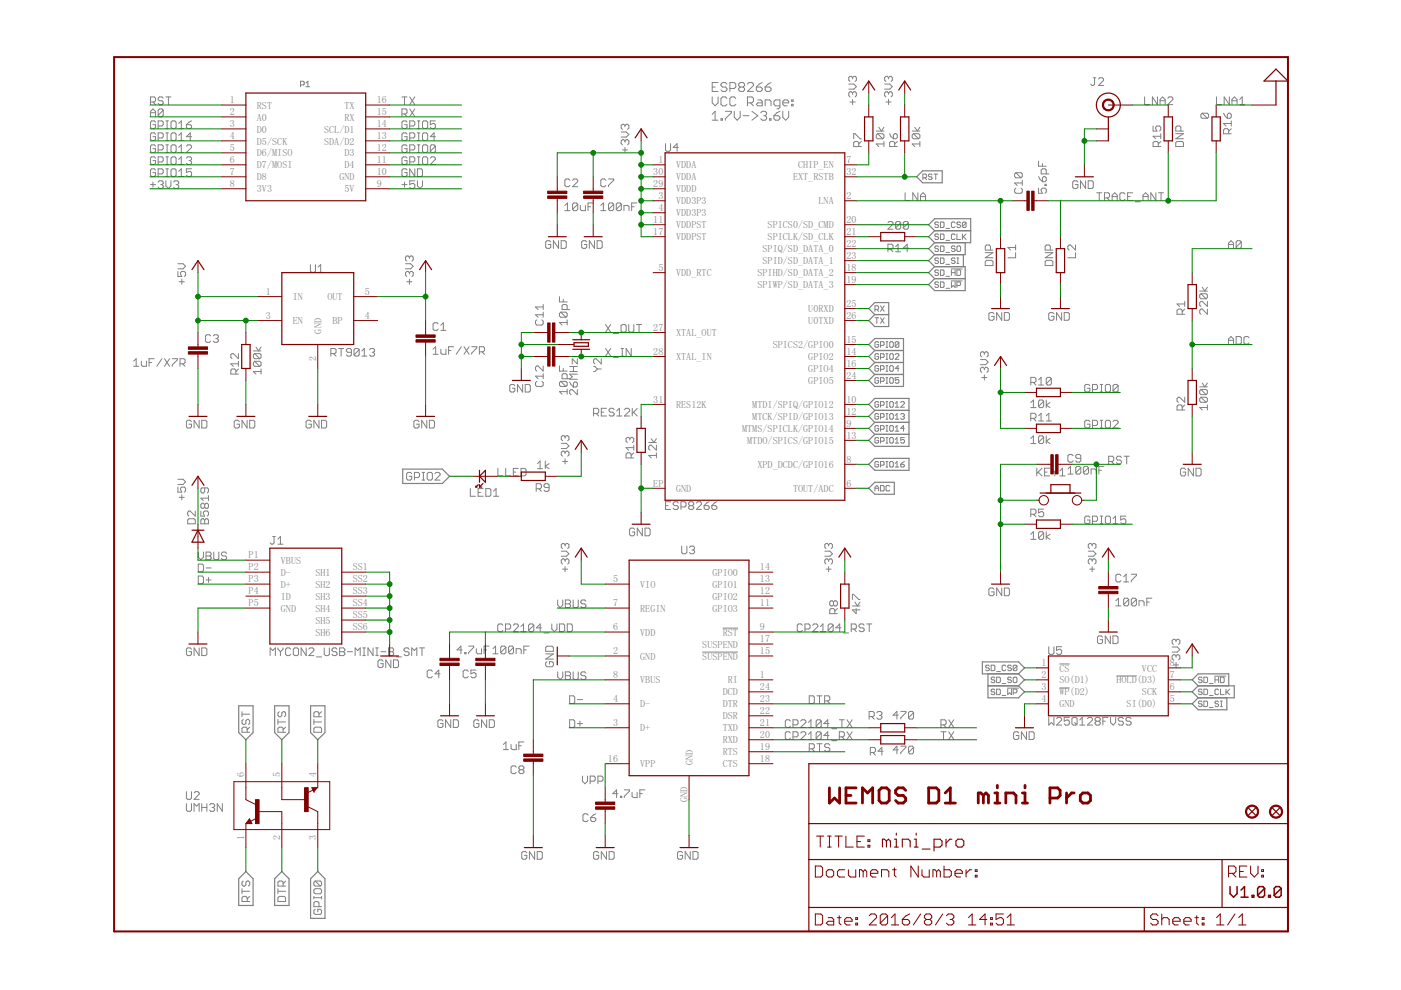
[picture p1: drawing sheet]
<svg xmlns="http://www.w3.org/2000/svg" width="297mm" height="210mm" viewBox="0 0 297 210" stroke-linecap="round" stroke-linejoin="round" font-family="sans-serif">
<defs><g id="words">
<g font-size="2.1" fill="#808080">
<text x="48.7" y="21.9">1</text>
<text x="54.5" y="23">RST</text>
<text x="73" y="23">TX</text>
<text x="79.9" y="21.9">16</text>
<text x="48.7" y="24.4">2</text>
<text x="48.7" y="27">3</text>
<text x="48.7" y="29.5">4</text>
<text x="54.5" y="25.6">A0</text>
<text x="54.5" y="28.1">D0</text>
<text x="68.7" y="28.1">SCL/D1</text>
<text x="73" y="25.6">RX</text>
<text x="79.9" y="29.5">13</text>
<text x="79.9" y="27">14</text>
<text x="79.9" y="24.4">15</text>
<text x="48.7" y="32.1">5</text>
<text x="48.7" y="34.6">6</text>
<text x="54.5" y="30.6">D5/SCK</text>
<text x="54.5" y="33.2">D6/MISO</text>
<text x="54.5" y="35.7">D7/MOSI</text>
<text x="68.7" y="30.6">SDA/D2</text>
<text x="73" y="35.7">D4</text>
<text x="73" y="33.2">D3</text>
<text x="79.9" y="34.6">11</text>
<text x="79.9" y="32.1">12</text>
<text x="139.6" y="34.6">1</text>
<text x="143.4" y="35.7">VDDA</text>
<text x="169.2" y="35.7">CHIP_EN</text>
<text x="179.5" y="34.6">7</text>
<text x="48.7" y="37.1">7</text>
<text x="48.7" y="39.7">8</text>
<text x="54.5" y="38.3">D8</text>
<text x="54.5" y="40.8">3V3</text>
<text x="72" y="38.3">GND</text>
<text x="73" y="40.8">5V</text>
<text x="79.9" y="39.7">9</text>
<text x="79.9" y="37.1">10</text>
<text x="138.5" y="37.1">30</text>
<text x="138.5" y="39.7">29</text>
<text x="143.4" y="38.3">VDDA</text>
<text x="143.4" y="40.8">VDDD</text>
<text x="168.1" y="38.3">EXT_RSTB</text>
<text x="179.5" y="37.1">32</text>
<text x="138.5" y="47.3">11</text>
<text x="139.6" y="42.2">3</text>
<text x="139.6" y="44.8">4</text>
<text x="143.4" y="43.3">VDD3P3</text>
<text x="143.4" y="45.9">VDD3P3</text>
<text x="173.5" y="43.3">LNA</text>
<text x="179.5" y="42.2">2</text>
<text x="179.5" y="47.3">20</text>
<text x="138.5" y="49.8">17</text>
<text x="143.4" y="48.4">VDDPST</text>
<text x="143.4" y="51">VDDPST</text>
<text x="161.7" y="53.5">SPIQ/SD_DATA_0</text>
<text x="162.7" y="51">SPICLK/SD_CLK</text>
<text x="162.7" y="48.4">SPICS0/SD_CMD</text>
<text x="179.5" y="49.8">21</text>
<text x="179.5" y="52.4">22</text>
<text x="139.6" y="57.5">5</text>
<text x="143.4" y="58.6">VDD_RTC</text>
<text x="160.6" y="58.6">SPIHD/SD_DATA_2</text>
<text x="161.7" y="56">SPID/SD_DATA_1</text>
<text x="179.5" y="54.9">23</text>
<text x="179.5" y="57.5">18</text>
<text x="179.5" y="60">19</text>
<text x="56.3" y="62.5">1</text>
<text x="62.1" y="63.7">IN</text>
<text x="69.4" y="63.7">OUT</text>
<text x="77.3" y="62.5">5</text>
<text x="160.6" y="61.1">SPIWP/SD_DATA_3</text>
<text x="179.5" y="65.1">25</text>
<text x="56.3" y="67.6">3</text>
<text x="62.1" y="68.7">EN</text>
<text x="68.1" y="70.7" transform="rotate(-90 68.1 70.7)">GND</text>
<text x="70.5" y="68.7">BP</text>
<text x="77.3" y="67.6">4</text>
<text x="138.5" y="70.2">27</text>
<text x="143.4" y="71.3">XTAL_OUT</text>
<text x="171.4" y="66.2">U0RXD</text>
<text x="171.4" y="68.7">U0TXD</text>
<text x="179.5" y="67.6">26</text>
<text x="67" y="76.5" transform="rotate(-90 67 76.5)">2</text>
<text x="138.5" y="75.2">28</text>
<text x="143.4" y="76.3">XTAL_IN</text>
<text x="163.8" y="73.8">SPICS2/GPIO0</text>
<text x="171.4" y="76.3">GPIO2</text>
<text x="179.5" y="75.2">14</text>
<text x="179.5" y="77.8">16</text>
<text x="179.5" y="72.7">15</text>
<text x="171.4" y="78.9">GPIO4</text>
<text x="171.4" y="81.4">GPIO5</text>
<text x="179.5" y="80.3">24</text>
<text x="138.5" y="85.4">31</text>
<text x="143.4" y="86.5">RES12K</text>
<text x="159.5" y="89">MTCK/SPID/GPIO13</text>
<text x="159.5" y="86.5">MTDI/SPIQ/GPIO12</text>
<text x="179.5" y="87.9">12</text>
<text x="179.5" y="85.4">10</text>
<text x="157.3" y="91.6">MTMS/SPICLK/GPIO14</text>
<text x="158.4" y="94.1">MTDO/SPICS/GPIO15</text>
<text x="179.5" y="93">13</text>
<text x="179.5" y="90.5">9</text>
<text x="160.6" y="99.2">XPD_DCDC/GPIO16</text>
<text x="179.5" y="98.1">8</text>
<text x="138.5" y="103.2">EP</text>
<text x="143.4" y="104.3">GND</text>
<text x="168.1" y="104.3">TOUT/ADC</text>
<text x="179.5" y="103.2">6</text>
<text x="52.7" y="118.4">P1</text>
<text x="59.5" y="119.5">VBUS</text>
<text x="52.7" y="123.5">P3</text>
<text x="52.7" y="120.9">P2</text>
<text x="59.5" y="124.6">D+</text>
<text x="59.5" y="122.1">D-</text>
<text x="66.9" y="122.1">SH1</text>
<text x="66.9" y="124.6">SH2</text>
<text x="74.8" y="120.9">SS1</text>
<text x="74.8" y="123.5">SS2</text>
<text x="130" y="123.5">5</text>
<text x="135.7" y="124.6">VIO</text>
<text x="151.1" y="124.6">GPIO1</text>
<text x="151.1" y="122.1">GPIO0</text>
<text x="161.1" y="123.5">13</text>
<text x="161.1" y="120.9">14</text>
<text x="52.7" y="128.6">P5</text>
<text x="52.7" y="126">P4</text>
<text x="59.5" y="129.7">GND</text>
<text x="59.5" y="127.1">ID</text>
<text x="66.9" y="127.1">SH3</text>
<text x="66.9" y="129.7">SH4</text>
<text x="74.8" y="126">SS3</text>
<text x="74.8" y="128.6">SS4</text>
<text x="74.8" y="131.1">SS5</text>
<text x="130" y="128.6">7</text>
<text x="135.7" y="129.7">REGIN</text>
<text x="151.1" y="129.7">GPIO3</text>
<text x="151.1" y="127.1">GPIO2</text>
<text x="161.1" y="128.6">11</text>
<text x="161.1" y="126">12</text>
<text x="66.9" y="132.2">SH5</text>
<text x="66.9" y="134.8">SH6</text>
<text x="74.8" y="133.6">SS6</text>
<text x="130" y="133.6">6</text>
<text x="135.7" y="134.8">VDD</text>
<text x="148.9" y="137.3">SUSPEND</text>
<text x="153.2" y="134.8">RST</text>
<text x="161.1" y="136.2">17</text>
<text x="161.1" y="133.6">9</text>
<text x="130" y="138.7">2</text>
<text x="130" y="143.8">8</text>
<text x="135.7" y="139.8">GND</text>
<text x="148.9" y="139.8">SUSPEND</text>
<text x="161.1" y="143.8">1</text>
<text x="161.1" y="138.7">15</text>
<text x="220.9" y="141.3">1</text>
<text x="220.9" y="143.8">2</text>
<text x="224.6" y="142.4">CS</text>
<text x="242.1" y="142.4">VCC</text>
<text x="248" y="143.8">7</text>
<text x="248" y="141.3">8</text>
<text x="130" y="148.9">4</text>
<text x="135.7" y="144.9">VBUS</text>
<text x="135.7" y="150">D-</text>
<text x="153.2" y="150">DTR</text>
<text x="153.2" y="147.5">DCD</text>
<text x="154.3" y="144.9">RI</text>
<text x="161.1" y="148.9">23</text>
<text x="161.1" y="146.3">24</text>
<text x="220.9" y="146.3">3</text>
<text x="220.9" y="148.9">4</text>
<text x="224.6" y="147.5">WP(D2)</text>
<text x="224.6" y="150">GND</text>
<text x="224.6" y="144.9">SO(D1)</text>
<text x="236.7" y="144.9">HOLD(D3)</text>
<text x="238.9" y="150">SI(D0)</text>
<text x="242.1" y="147.5">SCK</text>
<text x="248" y="146.3">6</text>
<text x="248" y="148.9">5</text>
<text x="130" y="154">3</text>
<text x="135.7" y="155.1">D+</text>
<text x="153.2" y="155.1">TXD</text>
<text x="153.2" y="152.5">DSR</text>
<text x="161.1" y="154">21</text>
<text x="161.1" y="151.4">22</text>
<text x="128.9" y="161.6">16</text>
<text x="153.2" y="160.2">RTS</text>
<text x="153.2" y="157.6">RXD</text>
<text x="161.1" y="161.6">18</text>
<text x="161.1" y="159">19</text>
<text x="161.1" y="156.5">20</text>
<text x="51.8" y="164.7" transform="rotate(-90 51.8 164.7)">6</text>
<text x="59.4" y="164.7" transform="rotate(-90 59.4 164.7)">5</text>
<text x="67" y="164.7" transform="rotate(-90 67 164.7)">4</text>
<text x="135.7" y="162.7">VPP</text>
<text x="146.9" y="162.1" transform="rotate(-90 146.9 162.1)">GND</text>
<text x="153.2" y="162.7">CTS</text>
<text x="145.7" y="170" transform="rotate(-90 145.7 170)">GND</text>
<text x="51.8" y="178" transform="rotate(-90 51.8 178)">1</text>
<text x="59.4" y="178" transform="rotate(-90 59.4 178)">2</text>
<text x="67" y="178" transform="rotate(-90 67 178)">3</text>
</g>
</g></defs>
<g fill="none" stroke="#808080" stroke-width=".21">
<path d="M63.7 18h.6l.2-.2v-.4l-.2-.2h-.6v1.2M64.9 17.6l.4-.4v1.2M64.9 18.4h.8M151 18.5h.6M152.3 17.5h-1.3v1.9h1.3M154.1 17.8l-.3-.3h-.6l-.3 .3v.3l.3 .4h.6l.3 .3v.3l-.3 .3h-.6l-.3-.3M154.7 18.8h1l.3-.3v-.7l-.3-.3h-1v1.9M156.9 18.5l-.3-.4v-.3l.3-.3h.6l.4 .3v.3l-.4 .4M156.9 18.5l-.3 .3v.3l.3 .3h.6l.4-.3v-.3l-.4-.3M156.9 18.5h.6M158.5 17.8l.3-.3h.6l.3 .3v.3l-1.2 1.3h1.2M160.4 18.5h.9l.3 .3v.3l-.3 .3h-.6l-.3-.3z"/>
<path d="M161.6 17.5l-.6 .3-.6 .7M162.2 18.5h1l.3 .3v.3l-.3 .3h-.7l-.3-.3zM163.5 17.5l-.6 .3-.7 .7M180 17.8h1l.6 .6-.6 .5h-1M180.8 16.4v.3M180.8 19.7v.3M180.8 19.7l-.3-.2h-.3l-.2 .2v.6l.2 .3M180.8 16.4l-.3-.2h-.3l-.2 .2v.6l.2 .3M180.8 19.7l.2-.2h.3l.3 .2v.6l-.3 .3M180.8 16.4l.2-.2h.3l.3 .2v.6l-.3 .3M187.6 17.8h1.1l.5 .6-.5 .5h-1.1M188.4 19.7l-.3-.2h-.3l-.2 .2v.6l.2 .3"/>
<path d="M188.4 19.7l.3-.2h.2l.3 .2v.6l-.3 .3M188.4 16.4l-.3-.2h-.3l-.2 .2v.6l.2 .3M188.4 16.4l.3-.2h.2l.3 .2v.6l-.3 .3M188.4 16.4v.3M188.4 19.7v.3M231.8 16.5h.5M232.1 16.5v1.3l-.3 .3h-.3l-.3-.3M232.9 16.8l.3-.3h.5l.3 .3v.2l-1.1 1.1h1.1M31.9 21.6h.8l.3-.2v-.6l-.3-.2h-.8v1.6M31.9 39.1h1.1M31.9 24.7v-1.1l.5-.5 .6 .5v1.1M31.9 23.9h1.1"/>
<path d="M32.4 38.6v1.1M32.4 21.6l.6 .6M33 36.1l-.3-.3h-.5l-.3 .3v1l.3 .3h.5l.3-.3v-.5h-.6M33 33.5l-.3-.2h-.5l-.3 .2v1.1l.3 .3h.5l.3-.3v-.5h-.6M33 25.9l-.3-.3h-.5l-.3 .3v1.1l.3 .3h.5l.3-.3v-.6h-.6M33 28.4l-.3-.2h-.5l-.3 .2v1.1l.3 .3h.5l.3-.3v-.5h-.6M33 31l-.3-.3h-.5l-.3 .3v1.1l.3 .2h.5l.3-.2v-.6h-.6M33.5 36.9h.8l.3-.3v-.5l-.3-.3h-.8v1.6M33.5 31.8h.8l.3-.3v-.5l-.3-.3h-.8v1.6M33.5 38.6l.3-.3h.5l.3 .3v.3l-.3 .2M33.5 26.7h.8l.3-.3v-.5l-.3-.3h-.8v1.7M33.5 29.3h.8l.3-.3v-.6l-.3-.2h-.8v1.6"/>
<path d="M33.5 34.3h.8l.3-.2v-.6l-.3-.2h-.8v1.6M34.1 39.1h.2M34.3 39.1l.3 .3v.3l-.3 .3h-.5l-.3-.3M34.6 20.8l-.3-.2h-.5l-.3 .2v.3l.3 .3h.5l.3 .2v.3l-.3 .3h-.5l-.3-.3M34.6 23.4v1l-.3 .3h-.5l-.3-.3M34.6 23.4l-.3-.3h-.5l-.3 .3v1M34.6 23.4l-1.1 1M35.2 20.6h1M35.2 37.4h.5M35.2 35.8h.5M35.2 38.3v1.1l.5 .6 .5-.6v-1.1M35.2 25.6h.5"/>
<path d="M35.2 27.3h.5M35.2 28.2h.5M35.2 29.8h.5M35.2 30.7h.5M35.2 32.3h.5M35.2 33.3h.5M35.2 34.9h.5M35.4 25.6v1.7M35.4 28.2v1.6M35.4 30.7v1.6M35.4 33.3v1.6M35.4 35.8v1.6"/>
<path d="M35.7 20.6v1.6M36.3 36.1l.2-.3h.6l.2 .3v1l-.2 .3h-.6l-.2-.3zM36.5 25.6h.6l.2 .3v1.1l-.2 .3h-.6l-.2-.3v-1.1zM36.5 28.2h.6l.2 .2v1.1l-.2 .3h-.6l-.2-.3v-1.1zM36.5 30.7h.6l.2 .3v1.1l-.2 .2h-.6l-.2-.2v-1.1zM36.5 33.3h.6l.2 .2v1.1l-.2 .3h-.6l-.2-.3v-1.1zM36.8 38.6l.3-.3h.5l.3 .3v.3l-.3 .2M37.3 39.1h.3M37.6 39.1l.3 .3v.3l-.3 .3h-.5l-.3-.3M37.9 37.4h1.1M37.9 27.3h1.1M37.9 26.2l.5-.6v1.7"/>
<path d="M37.9 28.7l.5-.5v1.6M37.9 31.3l.5-.6v1.6M37.9 33.8l.5-.5v1.6M37.9 36.3l.5-.5v1.6M37.9 29.8h1.1M37.9 32.3h1.1M37.9 34.9h1.1M39.5 26.4h.8l.3 .3v.3l-.3 .3h-.5l-.3-.3zM39.5 31l.3-.3h.5l.3 .3v.3l-1.1 1h1.1M39.5 33.5l.3-.2h.5l.3 .2v.3l-.3 .3M40.1 34.1h.2M40.3 34.1l.3 .2v.3l-.3 .3h-.5l-.3-.3"/>
<path d="M40.6 35.8h-1.1v.8l.6-.3h.2l.3 .3v.5l-.3 .3h-.5l-.3-.3M40.6 25.6l-1.1 .8M40.6 29h-1.1l.8-.8v1.6M85.2 20.6h1.1M85.2 39.1h1.1M85.2 24.2h.8l.3-.3v-.5l-.3-.3h-.8v1.6M85.8 20.6v1.6M85.8 38.6v1.1M85.8 24.2l.5 .5M86.3 36.1l-.3-.3h-.5l-.3 .3v1l.3 .3h.5l.3-.3v-.5h-.5M86.3 25.9l-.3-.3h-.5l-.3 .3v1.1l.3 .3h.5l.3-.3v-.6h-.5M86.3 28.4l-.3-.2h-.5l-.3 .2v1.1l.3 .3h.5l.3-.3v-.5h-.5"/>
<path d="M86.3 31l-.3-.3h-.5l-.3 .3v1.1l.3 .2h.5l.3-.2v-.6h-.5M86.3 33.5l-.3-.2h-.5l-.3 .2v1.1l.3 .3h.5l.3-.3v-.5h-.5M86.9 31.8h.8l.2-.3v-.5l-.2-.3h-.8v1.6M86.9 26.7h.8l.2-.3v-.5l-.2-.3h-.8v1.7M86.9 29.3h.8l.2-.3v-.6l-.2-.2h-.8v1.6M86.9 34.3h.8l.2-.2v-.6l-.2-.2h-.8v1.6M86.9 23.1l1 1.6M86.9 20.6l1 1.6M87.9 38.3h-1v.8l.5-.2h.3l.2 .2v.6l-.2 .3h-.6l-.2-.3M87.9 35.8v1.6l-1-1.6v1.6M87.9 23.1l-1 1.6M87.9 20.6l-1 1.6"/>
<path d="M88.5 35.8h.8l.3 .3v1l-.3 .3h-.8zM88.5 38.3v1.1l.5 .6 .6-.6v-1.1M88.5 25.6h.5M88.5 27.3h.5M88.5 28.2h.5M88.5 29.8h.5M88.5 30.7h.5M88.5 32.3h.5M88.5 33.3h.5M88.5 34.9h.5M88.8 25.6v1.7M88.8 28.2v1.6"/>
<path d="M88.8 30.7v1.6M88.8 33.3v1.6M89.6 25.9l.3-.3h.5l.3 .3v1.1l-.3 .3h-.5l-.3-.3zM89.6 28.4l.3-.2h.5l.3 .2v1.1l-.3 .3h-.5l-.3-.3zM89.6 31l.3-.3h.5l.3 .3v1.1l-.3 .2h-.5l-.3-.2zM89.6 33.5l.3-.2h.5l.3 .2v1.1l-.3 .3h-.5l-.3-.3zM91.2 33.5l.3-.2h.5l.3 .2v.3l-1.1 1.1h1.1M92.3 31v1.1l-.3 .2h-.5l-.3-.2M92.3 25.6h-1.1v.8l.6-.2h.2l.3 .2v.6l-.3 .3h-.5l-.3-.3M92.3 31l-.3-.3h-.5l-.3 .3v1.1M92.3 29h-1.1l.8-.8v1.6M92.3 31l-1.1 1.1"/>
<path d="M120.8 38.2l-.2-.2h-.6l-.2 .2v1.1l.2 .3h.6l.2-.3M121.4 38.2l.3-.2h.5l.3 .2v.3l-1.1 1.1h1.1M128.5 38.2l-.3-.2h-.5l-.3 .2v1.1l.3 .3h.5l.3-.3M129 38h1.1v.2l-1.1 1.1v.3M131.7 28h1.1l.5 .5-.5 .6h-1.1M132 31.8h1.1M132.5 26.6l-.3-.2h-.2l-.3 .2v.6l.3 .2M132.5 29.9l-.3-.3h-.2l-.3 .3v.5l.3 .3M132.5 26.6v.3M132.5 29.9v.3M132.5 31.3v1M132.5 29.9l.3-.3h.3l.2 .3v.5l-.2 .3"/>
<path d="M132.5 26.6l.3-.2h.3l.2 .2v.6l-.2 .2M141.1 30.5v1.3l.3 .3h.5l.3-.3v-1.3M143.8 31.3h-1.1l.9-.8v1.6M151 20.6v1.2l.6 .6 .7-.6v-1.2M151 24.2l.6-.6v1.9M151 25.5h1.3M152.9 25.2h.3v.3h-.3zM153.8 23.6h1.3v.3l-1.3 1.3v.3M154.1 20.9l-.3-.3h-.6l-.3 .3v1.2l.3 .3h.6l.3-.3M155.7 23.6v1.2l.6 .7 .6-.7v-1.2M156 20.9l-.3-.3h-.7l-.3 .3v1.2l.3 .3h.7l.3-.3M157.5 24.5h1.3"/>
<path d="M158.5 21.8h.9l.3-.3v-.6l-.3-.3h-.9v1.8M159.1 21.8l.6 .6M159.4 23.6l1.3 .9-1.3 1M160.7 21.2h.6l.3 .3v.9h-.9l-.3-.3 .3-.3h.9M161.3 23.9l.3-.3h.6l.3 .3v.3l-.3 .3M161.9 24.5h.3M162.2 22.4v-1.2h1l.3 .3v.9M162.2 24.5l.3 .3v.4l-.3 .3h-.6l-.3-.3M163.2 25.2h.3v.3h-.3zM164.1 24.5h.9l.4 .3v.4l-.4 .3h-.6l-.3-.3zM165.4 22.4h-1l-.3-.3v-.6l.3-.3h1v1.6l-.4 .3h-.3M165.4 23.6l-.7 .3-.6 .6"/>
<path d="M166 21.8h1.2v-.3l-.3-.3h-.6l-.3 .3v.6l.3 .3h.6M166 23.6v1.2l.6 .7 .6-.7v-1.2M167.8 22.1h.3v.3h-.3zM167.8 21.2h.3v.3h-.3zM180.2 21.6h1.1M180.8 21.1v1.1M181 29.4v-1.1h.3l1.1 1.1h.2M182.1 31.1v-.9l-.3-.2h-.5l-.3 .2v.9h1.6M182.6 30l-.5 .5M185.8 27.8h1.6M186.1 28.3l-.3 .3v.6l.3 .2h1.1M186.1 28.3h1.1l.2 .3v.6l-.2 .2"/>
<path d="M186.1 28.3l1.1 1.1M186.3 27l.6 .8 .5-.8M187.4 30.5h-1.6l.5 .6M187.4 30v1.1M187.8 21.6h1.1M188.4 21.1v1.1M188.6 28.3l.3 .6 .5 .5M189.4 28.6l.3-.3h.3l.2 .3v.6l-.2 .2h-.6zM189.7 31.1v-.9l-.3-.2h-.5l-.3 .2v.9h1.6M190.2 30l-.5 .5M193.4 27.8h1.6M193.7 28.3h1.1l.2 .3v.6l-.2 .2"/>
<path d="M193.7 28.3l-.3 .3v.6l.3 .2h1.1M193.7 28.3l1.1 1.1M194 27l.5 .8 .5-.8M195 30.5h-1.6l.6 .6M195 30v1.1M195.7 37.7h.6l.1-.2v-.4l-.1-.2h-.6v1.2M196.1 37.7l.3 .4M197.6 37.1l-.2-.2h-.4l-.2 .2 .2 .4h.4l.2 .2-.2 .4h-.4l-.2-.2M198 36.9h.8M198.4 36.9v1.2M215.4 39.9l-.3 .3v.5l.3 .3h1.1l.2-.3v-.5l-.2-.3M215.4 36.6l-.3 .3v.5l.3 .3h1.1"/>
<path d="M215.4 36.6h1.1l.2 .3v.5l-.2 .3M215.4 36.6l1.1 1.1M216.7 38.2v1.1M216.7 38.8h-1.6l.6 .5M220.2 34.2v1h1.6M220.2 39.9v1.1h.8l-.3-.6v-.2l.3-.3h.6l.2 .3v.5l-.2 .3M220.2 37.4l.8 1.1M221 37.7l.3-.3h.3l.2 .3v.5l-.2 .3h-.6zM221 34.7v.5M221.6 39.1h.2v.2h-.2zM221.8 36.9v-.8l-.2-.3h-.6l-.3 .3v.8h1.7M228.5 38.6l-.2-.3h-.6l-.3 .3v1.1l.3 .3h.6l.2-.3v-.6h-.5"/>
<path d="M230.2 38.3v1.7l-1.1-1.7v1.7M230.7 38.3h.8l.3 .3v1.1l-.3 .3h-.8zM242.7 20.6v1.6h1.1M244.5 26.7v1.1h.8l-.3-.5v-.3l.3-.3h.5l.3 .3v.5l-.3 .3M245.4 20.6v1.6l-1.1-1.6v1.6M245.6 31.1v-.9l-.3-.2h-.5l-.3 .2v.9h1.6M246 21.4h1M246 22.2v-1.1l.5-.5 .5 .5v1.1M246.1 30l-.5 .5M246.1 28.9h-1.6l.5 .5M246.1 28.3v1.1M247.6 20.8l.3-.2h.5l.3 .2v.3l-1.1 1.1h1.1"/>
<path d="M249.3 28.3h1.6l-1.6 1.1h1.6M249.3 30.2l.3-.2h1l.3 .2v.9h-1.6zM250.4 27.8v-.8l-.3-.3h-.5l-.3 .3v.8h1.6M254.9 24l-.3 .3v.5l.3 .3h1.1M254.9 24h1.1l.2 .3v.5l-.2 .3M254.9 24l1.1 1.1M257.9 20.6v1.6h1.1M259.4 24l.3 .6 .5 .5M260.2 24.3l.3-.3h.3l.2 .3v.5l-.2 .3h-.6zM260.5 28.4v-.9l-.3-.2h-.5l-.3 .2v.9h1.6M260.6 20.6v1.6l-1.1-1.6v1.6M261 27.3l-.5 .5"/>
<path d="M261 26.2h-1.6l.5 .5M261 25.6v1.1M261.2 21.4h1.1M261.2 22.2v-1.1l.5-.5 .6 .5v1.1M262.8 22.2h1.1M262.8 21.1l.6-.5v1.6M37.7 57.6v1h.8l-.2-.8 .2-.2h.6l.2 .2v.6l-.2 .2M37.7 55.9h1.1l.5 .6-.5 .5h-1.1M38 59.7h1.1M38.5 59.2v1.1M65.8 56.1v1.4l.3 .2h.5l.3-.2v-1.4M67.4 57.7h1.1"/>
<path d="M67.4 56.6l.6-.5v1.6M86 55.9h1.1l.5 .6-.5 .5h-1.1M86.3 59.7h1M86.8 57.8l.3-.2h.2l.3 .2v.6l-.3 .2M86.8 54.5v.3M86.8 57.8v.3M86.8 59.2v1.1M86.8 57.8l-.3-.2h-.2l-.3 .2v.6l.3 .2M86.8 54.5l-.3-.2h-.2l-.3 .2v.6l.3 .3M86.8 54.5l.3-.2h.2l.3 .2v.6l-.3 .3M116.8 51.3l-.3-.3h-.5l-.3 .3v1.1l.3 .3h.5l.3-.3v-.6h-.6M118.4 51v1.7l-1.1-1.7v1.7"/>
<path d="M119 51h.8l.3 .3v1.1l-.3 .3h-.8zM119.8 43.6l.5-.6v1.7M119.8 44.7h1M122.5 43.3v1.1l-.3 .3h-.5l-.3-.3M122.5 43.3l-.3-.3h-.5l-.3 .3v1.1M122.5 43.3l-1.1 1.1M123 43.6v.8l.3 .3h.8v-1.1M124.4 51.3l-.3-.3h-.5l-.3 .3v1.1l.3 .3h.5l.3-.3v-.6h-.5M124.7 43.8h.5M125.8 43h-1.1v1.7M126 51v1.7l-1.1-1.7v1.7M126.6 51h.8l.3 .3v1.1l-.3 .3h-.8z"/>
<path d="M127.4 44.7h1.1M127.4 43.6l.5-.6v1.7M130.1 43.3v1.1l-.3 .3h-.5l-.3-.3M130.1 43.3l-.3-.3h-.5l-.3 .3v1.1M130.1 43.3l-1.1 1.1M131.7 43.3v1.1l-.2 .3h-.6l-.2-.3M131.7 43.3l-.2-.3h-.6l-.2 .3v1.1M131.7 43.3l-1 1.1M132.3 44.7v-1.1h.8l.3 .2v.9M133.9 43.8h.6M135 43h-1.1v1.7M188.3 47.2l.2-.2h.6l.2 .2v.3l-1 1.1h1"/>
<path d="M188.3 52.9h.8l.2-.3v-.6l-.2-.2h-.8v1.6M188.8 52.9l.5 .5M189.9 52.3l.5-.5v1.6M189.9 53.4h1.1M191 47.2v1.1l-.3 .3h-.5l-.3-.3M191 47.2l-.3-.2h-.5l-.3 .2v1.1M191 47.2l-1.1 1.1M191.9 40.9v1.6h1.1M192.6 47.2v1.1l-.3 .3h-.5l-.3-.3M192.6 47.2l-.3-.2h-.5l-.3 .2v1.1M192.6 47.2l-1.1 1.1M192.6 52.6h-1.1l.8-.8v1.6"/>
<path d="M194.6 40.9v1.6l-1.1-1.6v1.6M195.2 42.5v-1.1l.5-.5 .5 .5v1.1M195.2 41.7h1M199 60l-.2-.2h-.4l-.2 .4 .2 .1h.4l.2 .4-.2 .2h-.4l-.2-.2M199 57.4l-.2-.2h-.4l-.2 .4 .2 .2h.4l.2 .4-.2 .2h-.4l-.2-.2M199 54.9l-.2-.2h-.4l-.2 .4 .2 .2h.4l.2 .4-.2 .2h-.4l-.2-.2M199 47.3l-.2-.2h-.4l-.2 .4 .2 .1h.4l.2 .4-.2 .2h-.4l-.2-.2M199 49.8l-.2-.2h-.4l-.2 .4 .2 .2h.4l.2 .4-.2 .2h-.4l-.2-.2M199 52.3l-.2-.1h-.4l-.2 .3 .2 .2h.4l.2 .4-.2 .2h-.4l-.2-.2M199.4 59.8h.6l.2 .2v.7l-.2 .2h-.6zM199.4 57.2h.6l.2 .2v.8l-.2 .2h-.6zM199.4 47.1h.6l.2 .2v.7l-.2 .2h-.6z"/>
<path d="M199.4 49.6h.6l.2 .2v.8l-.2 .2h-.6zM199.4 52.2h.6l.2 .1v.8l-.2 .2h-.6zM199.4 54.7h.6l.2 .2v.8l-.2 .2h-.6zM200.6 58.6h.7M200.6 56h.7M200.6 53.5h.7M200.6 51h.7M200.6 48.4h.7M201.7 59.6h2.3M201.7 57h2.3M201.7 59.8v1.1l.4-.4 .4 .4v-1.1M201.7 57.2v1.2"/>
<path d="M201.7 57.8h.8M202.5 52.3l-.2-.1h-.4l-.2 .1 .2 .4h.4l.2 .2-.2 .4h-.4l-.2-.2M202.5 54.9l-.2-.2h-.4l-.2 .2 .2 .4h.4l.2 .2-.2 .4h-.4l-.2-.2M202.5 47.3l-.2-.2h-.4l-.2 .2v.7l.2 .2h.4l.2-.2M202.5 49.8l-.2-.2h-.4l-.2 .2v.8l.2 .2h.4l.2-.2M202.5 57.2v1.2M202.9 52.3l.2-.1h.4l.2 .1v.8l-.2 .2h-.4l-.2-.2zM202.9 49.6v1.2h.8M202.9 57.2h.6l.2 .2v.8l-.2 .2h-.6zM202.9 54.7h.4M202.9 55.9h.4M203.1 54.7v1.2"/>
<path d="M203.7 47.3l-.2-.2h-.4l-.2 .4 .2 .1h.4l.2 .4-.2 .2h-.4l-.2-.2M204 49.6v1.2M204.3 50.2l.5 .6M204.8 47.3l-.2-.2h-.3l-.3 .2v.7M204.8 49.6l-.8 .8M204.8 47.3v.7l-.2 .2h-.3l-.3-.2M204.8 47.3l-.8 .7M208.9 53.6h1.6l-1.6 1.1h1.6M209.2 55.2h1l.3 .3v.8h-1.6v-.8zM210 53v-.8l-.3-.3h-.5l-.3 .3v.8h1.6M215.3 53.6v1.1h-1.6M215.3 51.9v1.1"/>
<path d="M215.3 52.5h-1.6l.5 .5M221.6 53.6h1.6l-1.6 1.1h1.6M221.9 55.2h1l.3 .3v.8h-1.6v-.8zM222.7 53v-.8l-.3-.3h-.5l-.3 .3v.8h1.6M228 53.6v1.1h-1.6M228 51.9v1.1l-1.1-1.1h-.2l-.3 .3v.5l.3 .3M232.5 40.9h1.1M233.1 40.9v1.6M234.2 42h.8l.2-.3v-.6l-.2-.2h-.8v1.6M234.7 42l.5 .5M235.8 41.7h1.1M235.8 42.5v-1.1l.5-.5 .6 .5v1.1"/>
<path d="M238.5 41.1l-.2-.2h-.6l-.3 .2v1.1l.3 .3h.6l.2-.3M239.1 41.7h.5M240.2 40.9h-1.1v1.6h1.1M240.7 42.8h1.1M242.3 41.7h1.1M242.3 42.5v-1.1l.6-.5 .5 .5v1.1M245.1 40.9v1.6l-1.1-1.6v1.6M245.6 40.9h1.1M246.2 40.9v1.6M260.5 51.8h1M260.5 52.7v-1.1l.5-.6 .5 .6v1.1M263.2 51.3l-.3-.3h-.5l-.3 .3v1.1"/>
<path d="M263.2 51.3v1.1l-.3 .3h-.5l-.3-.3M263.2 51.3l-1.1 1.1M28.3 76.6l.6-.5v1.6M28.3 77.7h1.1M30 76.6v.8l.2 .3h.9v-1.1M31.6 76.9h.6M32.7 76.1h-1.1v1.6M34.3 76.1l-1 1.6M34.9 76.1l1.1 1.6M36 76.1l-1.1 1.6M36.5 76.1h1.1v.2l-1.1 1.1v.3M38.2 77.1h.8l.2-.2v-.6l-.2-.2h-.8v1.6"/>
<path d="M38.7 77.1l.5 .6M44.7 71.2l-.3-.2h-.6l-.2 .2v1.1l.2 .3h.6l.3-.3M45.2 71.2l.3-.2h.5l.3 .2v.3l-.3 .3M45.7 71.8h.3M46 71.8l.3 .3v.2l-.3 .3h-.5l-.3-.3M50 79.3v-.8l-.3-.3h-.5l-.3 .3v.8h1.6M50.5 75v1.1l-1-1.1h-.3l-.3 .2v.6l.3 .3M50.5 77.1h-1.6l.6 .6M50.5 78.2l-.5 .6M50.5 76.6v1.1M53.7 74.4h1.7M54 75h1.1l.3 .2v.6l-.3 .3"/>
<path d="M54 75l-.3 .2v.6l.3 .3h1.1M54 76.6h1.1l.3 .3v.5l-.3 .3M54 76.6l-.3 .3v.5l.3 .3h1.1M54 76.6l1.1 1.1M54 75l1.1 1.1M54.3 73.6l.5 .8 .6-.8M55.4 78.8h-1.7l.6 .5M55.4 78.2v1.1M70.1 75h.9l.2-.3v-.6l-.2-.2h-.9v1.6M70.7 75l.5 .5M71.8 73.9h1.1M72.3 73.9v1.6"/>
<path d="M74.5 74.7h-.8l-.3-.3v-.3l.3-.2h.5l.3 .2v1.1l-.3 .3h-.5l-.3-.3M76.2 74.1l-.3-.2h-.6l-.2 .2v1.1M76.2 74.1v1.1l-.3 .3h-.6l-.2-.3M76.2 74.1l-1.1 1.1M76.7 75.5h1.1M76.7 74.4l.5-.5v1.6M78.3 74.1l.3-.2h.5l.3 .2v.3l-.3 .3M78.9 74.7h.2M79.1 74.7l.3 .3v.2l-.3 .3h-.5l-.3-.3M91.8 74l.6-.5v1.6M91.8 75.1h1.1M92.9 68.7l-.3-.3h-.5l-.3 .3v1.1l.3 .2h.5l.3-.2"/>
<path d="M93.5 74v.9l.2 .2h.9v-1.1M93.5 69l.5-.6v1.6M93.5 70h1.1M95.1 74.3h.5M96.2 73.5h-1.1v1.6M97.8 73.5l-1.1 1.6M98.4 73.5l1.1 1.6M99.5 73.5l-1.1 1.6M100 73.5h1.1v.3l-1.1 1.1v.2M101.6 74.6h.9l.2-.3v-.5l-.2-.3h-.9v1.6M102.2 74.6l.5 .5M113.8 67.8l-.3 .3v.5l.3 .3h1.1l.3-.3v-.5l-.3-.3"/>
<path d="M115.2 77.6v1.1l-1.1-1.1h-.3l-.3 .3v.5l.3 .3M115.2 64.6v1M115.2 66.2v1.1M115.2 79.2v1.1M115.2 66.7h-1.7l.6 .6M115.2 65.1h-1.7l.6 .5M115.2 79.8h-1.7l.6 .5M118.6 62.9v1.1h1.6M118.6 77.6v1.1h1.6M118.9 66.2h1.1l.2 .3v.5l-.2 .3M118.9 66.2l-.3 .3v.5l.3 .3h1.1M118.9 66.2l1.1 1.1"/>
<path d="M119.4 63.5v.5M119.4 78.1v.6M120.2 68.4h-1.6l.6 .5M120.2 65.6v-.8l-.2-.2h-.6l-.2 .2v.8h1.6M120.2 67.8v1.1M120.8 78.8h1.6M120.8 77.7h1.6M121.6 77.7v1.1M122.4 76.1v1.1l-1.1-1.1v1.1M122.4 79.3h-1.6l.5 .6-.5 .5h1.6M125.9 77.7h.2l.6 .5M126.7 78.2l-.6 .6h-.2"/>
<path d="M126.7 78.2h.8M127.5 76.1v1.1l-1.1-1.1h-.3l-.2 .2v.6l.2 .3M128.4 73.9l1.1 1.6M128.4 68.8l1.1 1.6M129.5 73.9l-1.1 1.6M129.5 68.8l-1.1 1.6M130 75.8h1.1M130 70.7h1.1M131.7 73.9h.5M131.7 75.5h.5M131.7 69.1l.2-.3h.6l.3 .3v1.1l-.3 .2h-.6l-.2-.2zM131.9 73.9v1.6"/>
<path d="M133.3 68.8v1.4l.3 .2h.5l.3-.2v-1.4M133.8 73.9v1.6l-1-1.6v1.6M134.9 68.8h1.1M135.5 68.8v1.6M185.5 65.6h.6l.2-.2v-.4l-.2-.2h-.6v1.2M185.5 67.4h.8M185.9 65.6l.4 .4M185.9 67.4v1.2M186.3 72.7l-.2-.2h-.4l-.2 .2v.7l.2 .2h.4l.2-.2v-.4h-.4M186.3 75.2l-.2-.2h-.4l-.2 .2v.8l.2 .2h.4l.2-.2v-.4h-.4M186.3 77.7l-.2-.2h-.4l-.2 .2v.8l.2 .2h.4l.2-.2v-.4h-.4M186.7 73.2h.6l.2-.2v-.3l-.2-.2h-.6v1.1"/>
<path d="M186.7 75.8h.6l.2-.2v-.4l-.2-.2h-.6v1.2M186.7 78.3h.6l.2-.2v-.4l-.2-.2h-.6v1.2M186.7 64.8l.8 1.2M186.7 67.4l.8 1.2M187.5 64.8l-.8 1.2M187.5 67.4l-.8 1.2M187.9 77.5h.3M187.9 78.7h.3M187.9 72.5h.3M187.9 73.6h.3M187.9 75h.3M187.9 76.2h.3"/>
<path d="M188 72.5v1.1M188 75v1.2M188 77.5v1.2M188.8 72.5h.4l.2 .2v.7l-.2 .2h-.4l-.2-.2v-.7zM188.8 75h.4l.2 .2v.8l-.2 .2h-.4l-.2-.2v-.8zM188.8 77.5h.4l.2 .2v.8l-.2 .2h-.4l-.2-.2v-.8zM189.8 75.2l.2-.2h.4l.2 .2v.2l-.8 .8h.8M190.6 78.1h-.8l.6-.6v1.2M190.6 72.7l-.2-.2h-.4l-.2 .2v.7M190.6 72.7v.7l-.2 .2h-.4l-.2-.2M190.6 72.7l-.8 .7M200.6 61.1h.7"/>
<path d="M202.9 60.5h.6l.2-.2v-.3l-.2-.2h-.6v1.1M207.9 76.2h1.1l.5 .6-.5 .5h-1.1M208.7 74.9v.2M208.7 78.1v.3M208.7 79.5v1.1M208.7 78.1l-.3-.2h-.2l-.3 .2v.6l.3 .3M208.7 74.9l-.3-.3h-.2l-.3 .3v.5l.3 .3M208.7 78.1l.3-.2h.2l.3 .2v.6l-.3 .3M208.7 74.9l.3-.3h.2l.3 .3v.5l-.3 .3M210.8 66.5l-.3-.2h-.6l-.2 .2v1.1l.2 .3h.6l.3-.3v-.5h-.6M212.4 66.3v1.6l-1.1-1.6v1.6M212.9 66.3h.9l.2 .2v1.1l-.2 .3h-.9z"/>
<path d="M223.5 66.5l-.3-.2h-.6l-.2 .2v1.1l.2 .3h.6l.3-.3v-.5h-.6M225.1 66.3v1.6l-1.1-1.6v1.6M225.6 66.3h.8l.3 .2v1.1l-.3 .3h-.8zM250.7 66.6v-.8l-.3-.3h-.6l-.2 .3v.8h1.6M251.2 65.5l-.5 .6M251.2 64.5h-1.6l.5 .5M251.2 63.9v1.1M254.4 61.7h1.6M254.6 62.3h1.1l.3 .2v.6l-.3 .3M254.6 62.3l-.2 .2v.6l.2 .3h1.1M254.6 62.3l1.1 1.1M254.9 60.9l.5 .8 .6-.8"/>
<path d="M256 63.9v1.1l-1.1-1.1h-.3l-.2 .3v.5l.2 .3M256 65.5v1.1l-1.1-1.1h-.3l-.2 .3v.6l.2 .2M260.5 73v-1.1l.5-.5 .5 .5v1.1M260.5 72.2h1M262.1 71.4h.8l.3 .2v1.1l-.3 .3h-.8zM264.8 71.6l-.3-.2h-.5l-.3 .2v1.1l.3 .3h.5l.3-.3M40.6 89.4l-.3-.3h-.5l-.3 .3v1.1l.3 .2h.5l.3-.2v-.6h-.6M42.2 89.1v1.6l-1.1-1.6v1.6M42.8 89.1h.8l.3 .3v1.1l-.3 .2h-.8zM50.8 89.4l-.3-.3h-.6l-.2 .3v1.1l.2 .2h.6l.3-.2v-.6h-.6M52.4 89.1v1.6l-1.1-1.6v1.6M52.9 89.1h.9l.2 .3v1.1l-.2 .2h-.9z"/>
<path d="M66 89.4l-.3-.3h-.5l-.3 .3v1.1l.3 .2h.5l.3-.2v-.6h-.6M67.6 89.1v1.6l-1.1-1.6v1.6M68.2 89.1h.8l.3 .3v1.1l-.3 .2h-.8zM88.8 89.4l-.2-.3h-.6l-.2 .3v1.1l.2 .2h.6l.2-.2v-.6h-.5M90.5 89.1v1.6l-1.1-1.6v1.6M91 89.1h.8l.3 .3v1.1l-.3 .2h-.8zM105.6 99.3v1.6h1M107.2 99.3v1.6h1M109.2 81.8l-.3-.3h-.5l-.3 .3v1.1l.3 .2h.5l.3-.2v-.6h-.6M109.9 99.3h-1.1v1.6h1.1M110.5 99.3h.8l.2 .3v1l-.2 .3h-.8zM110.8 81.5v1.6l-1.1-1.6v1.6"/>
<path d="M111.4 81.5h.8l.2 .3v1.1l-.2 .2h-.8zM113.8 80.9l-.3 .2v.6l.3 .2h1.1l.3-.2v-.6l-.3-.2M114 98.3l.5-.6v1.7M114 99.4h1M115.6 97.7v1.7M116.4 98.3l-.8 .5 .8 .6M118.9 80.9h1.1l.2 .2v.6l-.2 .2M118.9 80.9l-.3 .2v.6l.3 .2h1.1M118.9 80.9l1.1 1M119 94h1.1l.5 .6-.5 .5h-1.1M119.3 97.8h1.1M119.8 92.6l-.3-.2h-.2l-.3 .2v.6l.3 .3"/>
<path d="M119.8 92.6l.3-.2h.3l.2 .2v.6l-.2 .3M119.8 95.9l-.3-.2h-.2l-.3 .2v.6l.3 .2M119.8 92.6v.3M119.8 95.9v.3M119.8 97.3v1.1M119.8 95.9l.3-.2h.3l.2 .2v.6l-.2 .2M120.2 80.3v-.8l-.2-.3h-.6l-.2 .3v.8h1.6M120.2 82.5v1.1M120.2 83h-1.6l.6 .6M120.8 81l.8 1.1M121.6 81.2l.3-.2h.2l.3 .2v.6l-.3 .3h-.5zM122.4 82.6v1.1l-1.1-1.1h-.2l-.3 .3v.5l.3 .3"/>
<path d="M125.9 87.7h.8l.2-.3v-.6l-.2-.2h-.8v1.6M126.4 87.7l.5 .5M127.5 87.4h.5M128.6 86.6h-1.1v1.6h1.1M130.2 86.8l-.3-.2h-.5l-.3 .2v.3l.3 .3h.5l.3 .3v.2l-.3 .3h-.5l-.3-.3M130.8 88.2h1M130.8 87.1l.5-.5v1.6M132.4 86.8l.3-.2h.5l.3 .2v.3l-1.1 1.1h1.1M133.5 93l-.2-.3h-.3l-.3 .3v.6l.3 .2M133.5 93l.3-.3h.3l.3 .3v.6l-.3 .2M133.5 93v.3M133.8 97.1v-.8l-.3-.3h-.5l-.3 .3v.8h1.7"/>
<path d="M134 86.6v1.6M134.3 87.4l.8 .8M134.4 96l-.6 .6M134.4 94.9h-1.7l.6 .6M134.4 94.4v1.1M135.1 86.6l-1.1 1.1M137.5 93.8h1.7M138.1 93l.5 .8 .6-.8M139.2 96.6h-1.7l.6 .5M139.2 94.4v1.1l-1.1-1.1h-.3l-.3 .3v.5l.3 .3M139.2 96v1.1M186.3 98l-.2-.1h-.4l-.2 .1v.8l.2 .2h.4l.2-.2v-.4h-.4"/>
<path d="M186.3 87.9l-.2-.2h-.4l-.2 .2v.8l.2 .2h.4l.2-.2v-.4h-.4M186.3 80.3l-.2-.2h-.4l-.2 .2v.7l.2 .3h.4l.2-.3v-.3h-.4M186.3 85.4l-.2-.2h-.4l-.2 .2v.7l.2 .2h.4l.2-.2v-.4h-.4M186.3 90.4l-.2-.2h-.4l-.2 .2v.8l.2 .2h.4l.2-.2v-.4h-.4M186.3 93l-.2-.2h-.4l-.2 .2v.7l.2 .2h.4l.2-.2v-.3h-.4M186.7 80.9h.6l.2-.2v-.4l-.2-.2h-.6v1.2M186.7 98.6h.6l.2-.2v-.4l-.2-.1h-.6v1.1M186.7 85.9h.6l.2-.2v-.3l-.2-.2h-.6v1.1M186.7 88.5h.6l.2-.2v-.4l-.2-.2h-.6v1.2M186.7 91h.6l.2-.2v-.4l-.2-.2h-.6v1.2M186.7 93.6h.6l.2-.2v-.4l-.2-.2h-.6v1.1M187.9 97.9h.3"/>
<path d="M187.9 99h.3M187.9 80.1h.3M187.9 81.3h.3M187.9 90.2h.3M187.9 91.4h.3M187.9 85.2h.3M187.9 86.3h.3M187.9 87.7h.3M187.9 88.9h.3M187.9 92.8h.3M187.9 93.9h.3M188 80.1v1.2"/>
<path d="M188 85.2v1.1M188 87.7v1.2M188 90.2v1.2M188 92.8v1.1M188 97.9v1.1M188.8 97.9h.4l.2 .1v.8l-.2 .2h-.4l-.2-.2v-.8zM188.8 80.1h.4l.2 .2v.7l-.2 .3h-.4l-.2-.3v-.7zM188.8 85.2h.4l.2 .2v.7l-.2 .2h-.4l-.2-.2v-.7zM188.8 87.7h.4l.2 .2v.8l-.2 .2h-.4l-.2-.2v-.8zM188.8 90.2h.4l.2 .2v.8l-.2 .2h-.4l-.2-.2v-.8zM188.8 92.8h.4l.2 .2v.7l-.2 .2h-.4l-.2-.2v-.7zM189.8 85.6l.4-.4v1.1"/>
<path d="M189.8 88.1l.4-.4v1.2M189.8 90.6l.4-.4v1.2M189.8 93.2l.4-.4v1.1M189.8 98.3l.4-.4v1.1M189.8 99h.8M189.8 91.4h.8M189.8 86.3h.8M189.8 88.9h.8M189.8 93.9h.8M190.6 80.1h-.8v.6l.4-.2 .4 .2v.3l-.2 .3h-.4l-.2-.3M191 98.4h.6l.1 .4-.1 .2h-.4l-.2-.2zM191 85.4l.2-.2h.4l.1 .2v.2l-.7 .7h.7"/>
<path d="M191 87.9l.2-.2h.4l.1 .2-.1 .4M191.4 88.3h.2M191.6 88.3l.1 .2-.1 .4h-.4l-.2-.2M191.7 92.8h-.7v.6l.4-.2 .3 .2v.3l-.1 .2h-.4l-.2-.2M191.7 97.9l-.7 .5M191.7 90.8h-.7l.6-.6v1.2M208.2 80.1h1M218.5 86.4h1.1M218.5 85.3l.6-.5v1.6M218.5 93l.6-.6v1.6M218.5 94h1.1M218.5 81.1h.9l.2-.3v-.5l-.2-.3h-.9v1.6"/>
<path d="M218.5 88.7h.9l.2-.3v-.5l-.2-.3h-.9v1.7M219.1 81.1l.5 .5M219.1 88.7l.5 .6M219.8 99.3v1.6M220.2 80.5l.5-.5v1.6M220.2 88.2l.5-.6v1.7M220.2 81.6h1.1M220.2 89.3h1.1M220.9 99.3l-1.1 1.1M221.3 85.1v1.1l-.3 .2h-.5l-.3-.2M221.3 85.1l-.3-.3h-.5l-.3 .3v1.1M221.3 92.7l-.3-.3h-.5l-.3 .3v1.1"/>
<path d="M221.3 92.7v1.1l-.3 .2h-.5l-.3-.2M221.3 85.1l-1.1 1.1M221.3 92.7l-1.1 1.1M221.8 84.8v1.6M221.8 92.4v1.6M221.8 88.2l.6-.6v1.7M221.8 89.3h1.1M222.5 99.3h-1v1.6h1M222.6 85.3l-.8 .6 .8 .5M222.6 93l-.8 .5 .8 .5M222.9 80.3l-.3-.3h-.5l-.3 .3v1.1M222.9 80.3v1.1l-.3 .2h-.5l-.3-.2"/>
<path d="M222.9 80.3l-1.1 1.1M223.1 99.3v.2l.5 .6M224.2 99.3v.2l-.6 .6M224.7 99.8l.6-.5v1.6M226.4 99.4l.6-.5v1.6M227.5 96.6l-.3-.2h-.5l-.3 .2v1.1l.3 .3h.5l.3-.3M229.2 99.2v1l-.3 .3h-.6l-.2-.3M229.2 97.2h-.9l-.2-.3v-.3l.2-.2h.6l.3 .2v1.1l-.3 .3h-.6l-.2-.3M229.2 99.2l-.3-.3h-.6l-.2 .3v1M229.2 99.2l-1.1 1M230.8 99.2v1l-.3 .3h-.5l-.3-.3M230.8 99.2l-.3-.3h-.5l-.3 .3v1"/>
<path d="M230.8 99.2l-1.1 1M231.1 89.4l-.3-.3h-.5l-.3 .3v1.1l.3 .2h.5l.3-.2v-.6h-.6M231.1 81.8l-.3-.3h-.5l-.3 .3v1.1l.3 .2h.5l.3-.2v-.6h-.6M231.6 90.2h.8l.3-.3v-.5l-.3-.3h-.8v1.6M231.6 82.6h.8l.3-.3v-.5l-.3-.3h-.8v1.6M233 99.7h.5M233.3 89.1h.5M233.3 90.7h.5M233.3 81.5h.5M233.3 83.1h.5M233.5 81.5v1.6M233.5 89.1v1.6"/>
<path d="M234.1 98.9h-1.1v1.6M234.4 81.8l.2-.3h.6l.2 .3v1.1l-.2 .2h-.6l-.2-.2zM234.6 89.1h.6l.2 .3v1.1l-.2 .2h-.6l-.2-.2v-1.1zM235.1 97.8h.8l.2-.2v-.6l-.2-.3h-.8v1.7M235.6 97.8l.5 .6M236 89.4l.3-.3h.5l.3 .3v.3l-1.1 1h1.1M237.1 81.8l-.3-.3h-.5l-.3 .3v1.1M237.1 81.8v1.1l-.3 .2h-.5l-.3-.2M237.1 81.8l-1.1 1.1M237.8 97l-.3-.3h-.5l-.3 .3v.3l.3 .3h.5l.3 .2v.3l-.3 .3h-.5l-.3-.3M238.3 96.7h1.1M238.9 96.7v1.7"/>
<path d="M250.7 86.9v-.8l-.3-.2h-.6l-.2 .2v.8h1.6M251.2 84.2v1.1l-1.1-1.1h-.3l-.2 .3v.5l.2 .3M251.2 85.9l-.5 .5M251.4 99.5l-.3-.2h-.5l-.3 .2v1.1l.3 .3h.5l.3-.3v-.5h-.6M253 99.3v1.6l-1.1-1.6v1.6M253.6 99.3h.8l.3 .2v1.1l-.3 .3h-.8zM254.4 82h1.6M254.6 82.6h1.1l.3 .2v.6l-.3 .3M254.6 84.2h1.1l.3 .3v.5l-.3 .3M254.6 82.6l-.2 .2v.6l.2 .3h1.1M254.6 84.2l-.2 .3v.5l.2 .3h1.1M254.6 84.2l1.1 1.1"/>
<path d="M254.6 82.6l1.1 1.1M254.9 81.2l.5 .8 .6-.8M256 85.9v1M256 86.4h-1.6l.5 .5M37.7 103.3v1.1h.8l-.2-.6v-.3l.2-.2h.6l.2 .2v.6l-.2 .3M37.7 101.6h1.1l.5 .6-.5 .5h-1.1M38 105.5h1.1M38.5 104.9v1.1M40 110h1.1l.3 .3v.8h-1.6v-.8zM41.4 108.4v1l-1.1-1h-.3l-.2 .2v.6l.2 .2M42 117.1v1l.6 .6 .5-.6v-1M42 119.6h.9l.2 .3v1l-.2 .3h-.9z"/>
<path d="M42.6 108.4v1h.8l-.3-.5v-.3l.3-.2h.5l.3 .2v.6l-.3 .2M42.8 110h.3l.3 .3 .3-.3h.2l.3 .3v.8h-1.6v-.8zM43.4 103.4v.8l-.3 .3h-.3l-.2-.3v-.5l.2-.3h1.1l.3 .3v.5l-.3 .3M43.4 107l-.3-.3h-.3l-.2 .3v.5l.2 .3h.3l.3-.3M43.4 107l.3-.3h.2l.3 .3v.5l-.3 .3h-.2l-.3-.3M43.4 107v.5M43.4 110.3v.8M43.7 117.1h.8l.3 .2v.3l-.3 .3 .3 .2v.3l-.3 .3h-.8zM43.7 117.9h.8M44.2 105.1v1.1M44.2 105.6h-1.6l.5 .6M45.3 117.1v1.3l.3 .3h.5l.3-.3v-1.3"/>
<path d="M48 117.3l-.2-.2h-.6l-.3 .2v.3l.3 .3h.6l.2 .2v.3l-.2 .3h-.6l-.3-.3M57.8 113.7h.6M58.1 113.7v1.4l-.3 .3h-.2l-.3-.3M58.9 114.3l.6-.6v1.7M58.9 115.4h1.1M87.3 100.4l-.3-.2h-.5l-.3 .2v1.1l.3 .3h.5l.3-.3v-.5h-.5M87.9 101.3h.8l.2-.3v-.6l-.2-.2h-.8v1.6M89.5 100.2h.5M89.5 101.8h.5M89.8 100.2v1.6M90.8 100.2h.6l.3 .2v1.1l-.3 .3h-.6l-.2-.3v-1.1zM92.2 100.4l.3-.2h.5l.3 .2v.3l-1.1 1.1h1.1"/>
<path d="M99.7 103.6v1.6h1.1M101.4 104.4h.5M102.4 103.6h-1v1.6h1M103 103.6h.8l.3 .3v1l-.3 .3h-.8zM104.6 105.2h1.1M104.6 104.1l.6-.5v1.6M108.8 100.1h.6M113.7 103.6h.8l.3-.2v-.6l-.3-.2h-.8v1.6M114.2 103.6l.6 .6M116.4 103.4h-.8l-.3-.3v-.3l.3-.2h.5l.3 .2v1.1l-.3 .3h-.5l-.3-.3M119 116.9h1.1l.5 .5-.5 .5h-1.1M119.8 115.5l-.3-.3h-.2l-.3 .3v.5l.3 .3"/>
<path d="M119.8 118.8l-.3-.3h-.2l-.3 .3v.5l.3 .3M119.8 118.8l.3-.3h.3l.2 .3v.5l-.2 .3M119.8 115.5l.3-.3h.3l.2 .3v.5l-.2 .3M119.8 115.5v.3M119.8 118.8v.2M134.6 112.2l-.3-.2h-.5l-.3 .2v1.1l.3 .3h.5l.3-.3v-.5h-.6M136.2 112v1.6l-1.1-1.6v1.6M136.8 112h.8l.2 .2v1.1l-.2 .3h-.8zM141.1 107.2h.5M142.2 106.4h-1.1v1.6h1.1M143.8 106.7l-.2-.3h-.6l-.3 .3v.2l.3 .3h.6l.2 .3v.2l-.2 .3h-.6l-.3-.3M144.4 107.5h.8l.3-.3v-.5l-.3-.3h-.8v1.6"/>
<path d="M144.5 115.8v1.3l.3 .3h.6l.2-.3v-1.3M146.2 116.1l.3-.3h.5l.3 .3v.2l-.3 .3M146.3 107.2l-.3-.3v-.2l.3-.3h.5l.3 .3v.2l-.3 .3M146.3 107.2l-.3 .3v.2l.3 .3h.5l.3-.3v-.2l-.3-.3M146.3 107.2h.5M146.7 116.6h.3M147 116.6l.3 .3v.2l-.3 .3h-.5l-.3-.3M147.6 106.7l.3-.3h.6l.2 .3v.2l-1.1 1.1h1.1M149.3 107.2h.8l.3 .3v.2l-.3 .3h-.6l-.2-.3zM150.4 106.4l-.6 .3-.5 .5M150.9 107.2h.8l.3 .3v.2l-.3 .3h-.5l-.3-.3zM152 106.4l-.6 .3-.5 .5"/>
<path d="M174.9 116.9h1.1l.5 .5-.5 .5h-1.1M175.7 118.8l-.3-.3h-.3l-.2 .3v.5l.2 .3M175.7 118.8l.3-.3h.2l.3 .3v.5l-.3 .3M175.7 115.5l-.3-.3h-.3l-.2 .3v.5l.2 .3M175.7 115.5l.3-.3h.2l.3 .3v.5l-.3 .3M175.7 115.5v.3M175.7 118.8v.2M185.5 104.1v-.8l.4-.4 .4 .4v.8M185.5 103.5h.8M186.7 102.9h.6l.2 .2v.8l-.2 .2h-.6zM188.6 103.1l-.2-.2h-.4l-.1 .2v.8l.1 .2h.4l.2-.2M218.5 113.3l.6-.6v1.7"/>
<path d="M218.5 114.4h1.1M218.5 109h.9l.2-.2v-.6l-.2-.3h-.9v1.7M219.1 109l.5 .6M220.1 100.1l.8 .8M221.3 113v1.1l-.3 .3h-.5l-.3-.3M221.3 107.9h-1.1v.9l.5-.3h.3l.3 .3v.5l-.3 .3h-.5l-.3-.3M221.3 113l-.3-.3h-.5l-.3 .3v1.1M221.3 113l-1.1 1.1M221.5 100.1h.5M221.8 112.7v1.7M222.6 113.3l-.8 .5 .8 .6M223.6 100.1v.8"/>
<path d="M224.7 100.9h1.1M226.4 100.5h1.1M230.7 116.9h1.1l.6 .5-.6 .5h-1.1M231.1 109.7l-.3-.3h-.5l-.3 .3v1.1l.3 .3h.5l.3-.3v-.5h-.6M231.3 100.5v-1.1h.9l.2 .3v.8M231.6 115.5v.3M231.6 118.8v.2M231.6 118.8l-.3-.3h-.3l-.3 .3v.5l.3 .3M231.6 115.5l-.3-.3h-.3l-.3 .3v.5l.3 .3M231.6 118.8l.2-.3h.3l.3 .3v.5l-.3 .3M231.6 115.5l.2-.3h.3l.3 .3v.5l-.3 .3M231.6 110.5h.8l.3-.2v-.6l-.3-.3h-.8v1.7"/>
<path d="M233.3 111.1h.5M233.3 109.4h.5M233.5 109.4v1.7M234.6 109.4h.6l.2 .3v1.1l-.2 .3h-.6l-.2-.3v-1.1zM236 111.1h1.1M236 110l.5-.6v1.7M238.7 109.4h-1.1v.9l.6-.3h.2l.3 .3v.5l-.3 .3h-.5l-.3-.3M40.6 137.6l-.3-.2h-.5l-.3 .2v1.1l.3 .3h.5l.3-.3v-.5h-.6M42 122.1h.9l.2 .3v1.1l-.2 .3h-.9zM42.2 137.4v1.6l-1.1-1.6v1.6M42.8 137.4h.8l.3 .2v1.1l-.3 .3h-.8zM43.7 123h1.1"/>
<path d="M43.7 120.4h1.1M44.2 122.4v1.1M57.3 139v-1.6l.5 .5 .6-.5v1.6M58.9 137.4v.2l.6 .6M59.5 138.2v.8M60 137.4v.2l-.5 .6M61.6 137.6l-.2-.2h-.6l-.2 .2v1.1l.2 .3h.6l.2-.3M62.5 137.4h.5l.3 .2v1.1l-.3 .3h-.5l-.3-.3v-1.1zM64.9 137.4v1.6l-1.1-1.6v1.6M65.5 137.6l.2-.2h.6l.2 .2v.3l-1 1.1h1M67.1 139.3h1.1M68.7 137.4v1.3l.3 .3h.6l.2-.3v-1.3"/>
<path d="M71.5 137.6l-.3-.2h-.5l-.3 .2v.3l.3 .3h.5l.3 .3v.2l-.3 .3h-.5l-.3-.3M72 137.4h.8l.3 .2v.3l-.3 .3 .3 .3v.2l-.3 .3h-.8zM72 138.2h.8M73.7 138.2h1M75.3 139v-1.6l.5 .5 .6-.5v1.6M76.9 137.4h.6M76.9 139h.6M77.2 137.4v1.6M79.1 137.4v1.6l-1.1-1.6v1.6M79.7 137.4h.5M79.7 139h.5M79.9 137.4v1.6"/>
<path d="M80.8 138.2h1M82.4 137.4h.8l.3 .2v.3l-.3 .3 .3 .3v.2l-.3 .3h-.8zM82.4 138.2h.8M82.9 139.9v1.6l-1.1-1.6v1.6M83.4 139.9h.8l.3 .3v1.1l-.3 .2h-.8zM84 139.3h1.1M86.7 137.6l-.2-.2h-.6l-.2 .2v.3l.2 .3h.6l.2 .3v.2l-.2 .3h-.6l-.2-.3M87.3 139v-1.6l.5 .5 .6-.5v1.6M88.9 137.4h1.1M89.5 137.4v1.6M98 137.8h-1.1l.8-.8v1.6M98.5 138.3h.3v.3h-.3z"/>
<path d="M99.4 137h1v.3l-1 1v.3M101 137.5v.8l.3 .3h.8v-1.1M102.6 137.8h.6M103.7 137h-1.1v1.6M104.5 138.6h1.1M104.5 137.5l.6-.5v1.6M106.6 132.6l-.2-.3h-.6l-.3 .3v1l.3 .3h.6l.2-.3M107.2 133.4h.8l.3-.3v-.5l-.3-.3h-.8v1.6M107.3 137.3v1l-.3 .3h-.6l-.2-.3M107.3 137.3l-.3-.3h-.6l-.2 .3v1M107.3 137.3l-1.1 1M108.8 132.6l.3-.3h.5l.3 .3v.2l-1.1 1.1h1.1"/>
<path d="M108.9 137.3v1l-.3 .3h-.5l-.3-.3M108.9 137.3l-.3-.3h-.5l-.3 .3v1M108.9 137.3l-1.1 1M109.4 138.6v-1.1h.9l.2 .3v.8M110.4 133.9h1.1M110.4 132.8l.6-.5v1.6M111.1 137.8h.5M112.2 137h-1.1v1.6M113.2 132.6l-.3-.3h-.5l-.3 .3v1M113.2 132.6v1l-.3 .3h-.5l-.3-.3M113.2 132.6l-1.1 1M114.8 133.1h-1.1l.8-.8v1.6"/>
<path d="M115.4 134.2h1M115.7 137.3l.3-.3h1.1l.2 .3v.8h-1.6zM115.7 138.6h1.6l-1.6 1.1h1.6M117 132.3v1.1l.5 .5 .6-.5v-1.1M118.2 127.2v1.1l.6 .5 .5-.5v-1.1M118.6 132.3h.8l.3 .3v1l-.3 .3h-.8zM119.3 120.7h1.1M119.8 120.1v1.1M119.9 127.2h.8l.3 .3v.3l-.3 .2 .3 .3v.3l-.3 .2h-.8zM119.9 128h.8M120.3 132.3h.8l.2 .3v1l-.2 .3h-.8zM121.5 127.2v1.4l.3 .2h.5l.3-.2v-1.4"/>
<path d="M124.2 127.5l-.2-.3h-.6l-.3 .3v.3l.3 .2h.6l.2 .3v.3l-.2 .2h-.6l-.3-.2M148.9 138.3h7.6M153.2 133.2h3.3M170.1 132.6l-.3-.3h-.5l-.3 .3v1l.3 .3h.5l.3-.3M170.7 133.4h.8l.2-.3v-.5l-.2-.3h-.8v1.6M172.3 132.6l.3-.3h.5l.3 .3v.2l-1.1 1.1h1.1M173.9 133.9h1.1M173.9 132.8l.6-.5v1.6M175.1 120.7h1.1M175.7 120.1v1.1M176.7 132.6l-.3-.3h-.5l-.3 .3v1M176.7 132.6v1l-.3 .3h-.5l-.3-.3"/>
<path d="M176.7 132.6l-1.1 1M176.7 127.7l-.3-.3h-.2l-.3 .3v.5l.3 .3h.2l.3-.3M176.7 127.7l.3-.3h.3l.2 .3v.5l-.2 .3h-.3l-.3-.3M176.7 127.7v.5M177 130.1v-.8l-.3-.3h-.5l-.3 .3v.8h1.6M177.5 129l-.5 .6M178.3 133.1h-1.1l.8-.8v1.6M178.9 134.2h1M180.5 133.4h.8l.3-.3v-.5l-.3-.3h-.8v1.6M180.7 128.5h1.6M180.7 127.1v-1.1h.3l1.1 1.1h.2M181 133.4l.6 .5"/>
<path d="M181.3 127.7l.5 .8 .5-.8M181.5 129v1.1l-.8-.8h1.6M183.2 132.6l-.3-.3h-.5l-.3 .3v.2l.3 .3h.5l.3 .3v.2l-.3 .3h-.5l-.3-.3M183.8 132.3h1M184.3 132.3v1.6M210.8 124.9l-.3-.2h-.6l-.2 .2v1.1l.2 .3h.6l.3-.3v-.5h-.6M212.4 124.7v1.6l-1.1-1.6v1.6M212.9 124.7h.9l.2 .2v1.1l-.2 .3h-.9zM222.4 137.1v1.4l.2 .2h.6l.3-.2v-1.4M225.1 137.1h-1.1v.8l.8-.2 .3 .2v.6l-.3 .2h-.5l-.3-.2M231 120.7h1.1M231.6 120.1v1.1"/>
<path d="M233.8 135.1l-.3-.3h-.5l-.3 .3v1.1l.3 .3h.5l.3-.3v-.6h-.6M235.4 134.8v1.7l-1.1-1.7v1.7M236 134.8h.8l.2 .3v1.1l-.2 .3h-.8zM236.6 127.4l.5-.6v1.7M236.6 128.5h1.1M237.7 122l-.3-.2h-.5l-.3 .2v1.1l.3 .3h.5l.3-.3M238.2 122.3l.6-.5v1.6M238.2 123.4h1.1M239.3 127.1v1.1l-.3 .3h-.5l-.3-.3M239.3 127.1l-.3-.3h-.5l-.3 .3v1.1M239.3 127.1l-1.1 1.1M239.9 121.8h1v.2l-1 1.1v.3"/>
<path d="M240.9 127.1v1.1l-.2 .3h-.6l-.2-.3M240.9 127.1l-.2-.3h-.6l-.2 .3v1.1M240.9 127.1l-1 1.1M241.5 128.5v-1.1h.8l.3 .3v.8M243.1 127.7h.6M244.2 126.8h-1.1v1.7M248.5 137.2h1.1l.5 .5-.5 .6h-1.1M249.3 135.8v.3M249.3 139.1v.3M249.3 139.1l-.2-.3h-.3l-.3 .3v.5l.3 .3M249.3 135.8l-.2-.2h-.3l-.3 .2v.6l.3 .2M249.3 139.1l.3-.3h.3l.2 .3v.5l-.2 .3"/>
<path d="M249.3 135.8l.3-.2h.3l.2 .2v.6l-.2 .2M51.3 150.9v1.1M51.3 151.4h1.6M51.6 152.5l-.3 .3v.6l.3 .2h.3l.2-.2v-.6l.3-.3h.3l.2 .3v.6l-.2 .2M52.4 155.3v-.9l-.3-.2h-.5l-.3 .2v.9h1.6M52.9 154.2l-.5 .5M58.9 152.5v1.1M58.9 153.1h1.7M59.2 150.9l-.3 .3v.5l.3 .3h.3l.3-.3v-.5l.2-.3h.3l.3 .3v.5l-.3 .3M60 155.3v-.9l-.2-.2h-.6l-.3 .2v.9h1.7M60.6 154.2l-.6 .5M66.5 152.5v1.1"/>
<path d="M66.5 154.4l.3-.2h1.1l.3 .2v.9h-1.7zM66.5 153.1h1.7M67.6 152v-.8l-.2-.3h-.6l-.3 .3v.8h1.7M68.2 150.9l-.6 .5M81.2 140.2l-.2-.3h-.6l-.3 .3v1.1l.3 .2h.6l.2-.2v-.6h-.5M91.7 142.3l-.3-.2h-.6l-.2 .2v1.1l.2 .3h.6l.3-.3M93.3 142.9h-1.1l.8-.8v1.6M93.9 152.9l-.2-.3h-.6l-.3 .3v1.1l.3 .2h.6l.2-.2v-.6h-.5M95.6 152.6v1.6l-1.1-1.6v1.6M96.1 152.6h.8l.3 .3v1.1l-.3 .2h-.8zM99.3 142.3l-.3-.2h-.5l-.3 .2v1.1l.3 .3h.5l.3-.3M100.9 142.1h-1.1v.8l.8-.3 .3 .3v.5l-.3 .3h-.5l-.3-.3"/>
<path d="M101.5 152.9l-.2-.3h-.6l-.2 .3v1.1l.2 .2h.6l.2-.2v-.6h-.5M103.2 152.6v1.6l-1.1-1.6v1.6M103.7 152.6h.8l.3 .3v1.1l-.3 .2h-.8zM106.7 157.8l.6-.5v1.6M106.7 158.9h1.1M108.4 157.8v.9l.2 .2h.9v-1.1M110 158.1h.5M111.1 157.3h-1.1v1.6M116 140.3l-.3 .2v.6l.3 .3h1.1l.2-.3v-.6l-.2-.2h-.6v.5M118.2 142.5v1l.6 .6 .5-.6v-1M119.9 142.5h.8l.3 .2v.3l-.3 .3 .3 .2v.3l-.3 .3h-.8zM119.9 143.3h.8"/>
<path d="M120.8 147.5h.8l.3 .3v1.1l-.3 .3h-.8zM120.8 152.6h.8l.3 .3v1.1l-.3 .2h-.8zM121.5 142.5v1.3l.3 .3h.5l.3-.3v-1.3M122.4 153.4h1.1M122.4 148.3h1.1M123 152.9v1.1M124.2 142.7l-.2-.2h-.6l-.3 .2v.3l.3 .3h.6l.2 .2v.3l-.2 .3h-.6l-.3-.3M167.6 155.4l-.3-.2h-.5l-.3 .2v1.1l.3 .3h.5l.3-.3M167.6 152.9l-.3-.3h-.5l-.3 .3v1.1l.3 .2h.5l.3-.2M168.1 153.7h.8l.3-.3v-.5l-.3-.3h-.8v1.6M168.1 156.2h.8l.3-.2v-.6l-.3-.2h-.8v1.6M169.8 155.4l.2-.2h.6l.3 .2v.3l-1.1 1.1h1.1"/>
<path d="M169.8 152.9l.2-.3h.6l.3 .3v.3l-1.1 1h1.1M171.4 156.8h1.1M171.4 154.2h1.1M171.4 153.2l.5-.6v1.6M171.4 155.7l.5-.5v1.6M171.6 147.5h.8l.3 .3v1.1l-.3 .3h-.8zM171.6 158.8h.8l.3-.3v-.5l-.3-.3h-.8v1.6M172.1 158.8l.6 .5M173.2 147.5h1.1M173.2 157.7h1.1M173.8 147.5v1.7M173.8 157.7v1.6"/>
<path d="M174.1 155.4l-.3-.2h-.5l-.3 .2v1.1M174.1 155.4v1.1l-.3 .3h-.5l-.3-.3M174.1 152.9l-.3-.3h-.5l-.3 .3v1.1M174.1 152.9v1.1l-.3 .2h-.5l-.3-.2M174.1 152.9l-1.1 1.1M174.1 155.4l-1.1 1.1M174.8 148.6h.9l.2-.3v-.5l-.2-.3h-.9v1.7M175.4 148.6l.5 .6M175.8 156h-1.1l.8-.8v1.6M175.8 153.4h-1.1l.8-.8v1.6M175.9 158l-.2-.3h-.6l-.3 .3v.2l.3 .3h.6l.2 .3v.2l-.2 .3h-.6l-.3-.3M176.3 154.5h1.1"/>
<path d="M176.3 157.1h1.1M177.9 156.2h.9l.2-.2v-.6l-.2-.2h-.9v1.6M177.9 152.6h1.1M178.5 152.6v1.6M178.5 156.2l.5 .6M179.6 152.6l1.1 1.6M179.6 155.2l1.1 1.6M180.7 152.6l-1.1 1.6M180.7 155.2l-1.1 1.6M184.3 151.9h.8l.3-.2v-.6l-.3-.2h-.8v1.6M184.5 159.6h.8l.3-.3v-.6l-.3-.2h-.8v1.6M184.8 151.9l.6 .6"/>
<path d="M185.1 159.6l.5 .5M185.9 151.1l.3-.2h.5l.3 .2v.3l-.3 .3M186.5 151.7h.2M186.7 151.7l.3 .2v.3l-.3 .3h-.5l-.3-.3M187.2 159.3h-1l.8-.8v1.6M190.4 151.6h-1l.8-.8v1.7M190.4 159h-1l.8-.8v1.6M191 150.8h1.1v.3l-1.1 1.1v.3M191 158.2h1.1v.3l-1.1 1.1v.2M193.7 151.1l-.3-.3h-.5l-.3 .3v1.1M193.7 158.5l-.3-.3h-.5l-.3 .3v1.1M193.7 151.1v1.1l-.3 .3h-.5l-.3-.3"/>
<path d="M193.7 158.5v1.1l-.3 .2h-.5l-.3-.2M193.7 151.1l-1.1 1.1M193.7 158.5l-1.1 1.1M199.5 155.2h1.1M199.5 153.7h.8l.3-.3v-.5l-.3-.3h-.8v1.6M200 153.7l.6 .5M200 155.2v1.6M201.1 152.6l1.1 1.6M201.1 155.2l1.1 1.6M202.2 152.6l-1.1 1.6M202.2 155.2l-1.1 1.6M209.8 141.2l-.3-.2h-.3l-.2 .4 .2 .2h.3l.3 .4-.3 .2h-.3l-.2-.2"/>
<path d="M210.1 141h.6l.2 .2v.8l-.2 .2h-.6zM210.9 146.3l-.2-.2h-.4l-.2 .2 .2 .4h.4l.2 .2-.2 .4h-.4l-.2-.2M210.9 143.8l-.2-.2h-.4l-.2 .2 .2 .3h.4l.2 .3-.2 .3h-.4l-.2-.2M211.3 143.6h.6l.2 .2v.7l-.2 .2h-.6zM211.3 146.1h.6l.2 .2v.8l-.2 .2h-.6zM211.3 142.4h.8M212.5 147.5h.8M212.5 144.9h.8M213.3 141.2l-.2-.2h-.4l-.2 .2v.8l.2 .2h.4l.2-.2M213.6 145.9h2.3M213.7 146.1v1.2l.3-.4 .4 .4v-1.2M214.4 143.8l-.2-.2h-.4l-.1 .2v.2l.1 .1h.4l.2 .4-.2 .2h-.4l-.1-.2"/>
<path d="M214.4 141.2l-.2-.2h-.4l-.1 .2v.2l.1 .2h.4l.2 .4-.2 .2h-.4l-.1-.2M214.8 143.8l.2-.2h.4l.2 .2v.7l-.2 .2h-.4l-.2-.2zM214.8 146.9h.6l.2-.2v-.4l-.2-.2h-.6v1.2M215.6 141.2l-.2-.2h-.4l-.2 .2v.8M215.6 141.2v.8l-.2 .2h-.4l-.2-.2M215.6 141.2l-.8 .8M216 155.4l-.3-.2h-.5l-.3 .2v1.1l.3 .3h.5l.3-.3v-.5h-.5M217.6 155.2v1.6l-1-1.6v1.6M218.2 155.2h.8l.3 .2v1.1l-.3 .3h-.8zM222.4 152.1v1.6l.5-.5 .6 .5v-1.6M224 152.4l.3-.3h.5l.3 .3v.3l-1.1 1h1.1M224.6 140.8h2.2"/>
<path d="M224.6 145.9h2.2M226.7 152.1h-1.1v.8l.8-.2 .3 .2v.6l-.3 .2h-.5l-.3-.2M227.3 152.4l.2-.3h.6l.3 .3v1.1l-.3 .2h-.6l-.2-.2zM227.8 153.2l.6 .5M228.9 153.7h1.1M228.9 152.7l.5-.6v1.6M230.5 152.4l.3-.3h.6l.2 .3v.3l-1.1 1h1.1M232.5 152.9l-.3 .3v.3l.3 .2h.5l.3-.2v-.3l-.3-.3M232.5 152.9l-.3-.2v-.3l.3-.3h.5l.3 .3v.3l-.3 .2M232.5 152.9h.5M233.8 152.9h.6M234.9 152.1h-1.1v1.6"/>
<path d="M235.5 152.1v1.1l.5 .5 .5-.5v-1.1M236.7 143.3h4.3M238.2 152.4l-.3-.3h-.5l-.3 .3v.3l.3 .2h.5l.3 .3v.3l-.3 .2h-.5l-.3-.2M239.8 152.4l-.3-.3h-.5l-.3 .3v.3l.3 .2h.5l.3 .3v.3l-.3 .2h-.5l-.3-.2M248.8 141h1.1M249.3 140.5v1M254.9 146.3l-.2-.2h-.4l-.2 .2 .2 .4h.4l.2 .2-.2 .4h-.4l-.2-.2M254.9 143.8l-.2-.2h-.4l-.2 .2 .2 .3h.4l.2 .3-.2 .3h-.4l-.2-.2M254.9 148.8l-.2-.1h-.4l-.2 .1 .2 .4h.4l.2 .2-.2 .4h-.4l-.2-.2M255.2 143.6h.6l.2 .2v.7l-.2 .2h-.6zM255.2 146.1h.6l.2 .2v.8l-.2 .2h-.6zM255.2 148.7h.6l.2 .1v.8l-.2 .2h-.6z"/>
<path d="M256.4 147.5h.8M256.4 144.9h.8M256.4 150h.8M257.5 143.4h2.4M257.6 144.1h.8M257.6 143.6v1.1M258.4 146.3l-.2-.2h-.4l-.2 .2v.8l.2 .2h.4l.2-.2M258.4 148.8l-.2-.1h-.4l-.2 .1 .2 .4h.4l.2 .2-.2 .4h-.4l-.2-.2M258.4 143.6v1.1M258.8 146.1v1.2h.7M258.8 143.6h.6l.1 .2v.7l-.1 .2h-.6zM258.8 148.7h.3"/>
<path d="M258.8 149.8h.3M259 148.7v1.1M259.9 146.1v1.2M260.1 146.7l.6 .6M260.7 146.1l-.8 .8M39.5 167.9v1.3l.3 .3h.5l.3-.3v-1.3M39.5 170.4v1.3l.3 .3h.5l.3-.3v-1.3M41.1 172v-1.6l.6 .5 .5-.5v1.6M41.1 168.1l.3-.2h.6l.2 .2v.3l-1.1 1.1h1.1M42.8 170.4v1.6M42.8 171.2h1.1M43.9 170.4v1.6"/>
<path d="M44.4 170.7l.3-.3h.5l.3 .3v.2l-.3 .3M45 171.2h.2M45.2 171.2l.3 .3v.2l-.3 .3h-.5l-.3-.3M47.1 170.4v1.6l-1-1.6v1.6M109.5 162.7l-.3-.3h-.6l-.2 .3v1l.2 .3h.6l.3-.3M110.3 163.2l-.3-.3v-.2l.3-.3h.5l.3 .3v.2l-.3 .3M110.3 163.2l-.3 .3v.2l.3 .3h.5l.3-.3v-.2l-.3-.3M110.3 163.2h.5M123.5 164.5v1.1l.5 .6 .6-.6v-1.1M124.7 172.8l-.3-.2h-.5l-.3 .2v1.1l.3 .3h.5l.3-.3M125.1 165.6h.8l.3-.2v-.6l-.3-.3h-.8v1.7M125.2 173.4h.8l.3 .2v.3l-.3 .3h-.5l-.3-.3z"/>
<path d="M126.3 172.6l-.5 .2-.6 .6M126.8 165.6h.8l.2-.2v-.6l-.2-.3h-.8v1.7M131 168.3h-1.1l.8-.8v1.6M131.6 168.8h.2v.3h-.2zM132.4 167.5h1.1v.2l-1.1 1.1v.3M134 168v.8l.3 .3h.8v-1.1M135.7 168.3h.5M136.7 167.5h-1v1.6M51.3 188.4v1.1M51.3 189h1.6M51.6 186.8l-.3 .2v.6l.3 .3h.3l.2-.3v-.6l.3-.2h.3l.2 .2v.6l-.2 .3M52.4 191.1v-.8l-.3-.2h-.5l-.3 .2v.8h1.6"/>
<path d="M52.9 190.1l-.5 .5M58.9 188.4v1.1M58.9 189h1.7M59.2 190.1h1.1l.3 .2v.8h-1.7v-.8zM60 187.9v-.9l-.2-.2h-.6l-.3 .2v.9h1.7M60.6 186.8l-.6 .5M66.5 188.7l.3-.3h1.1l.3 .3v.5l-.3 .3h-1.1l-.3-.3zM66.5 190.1v.5M66.5 190.3h1.7M66.8 186.8l-.3 .2v.6l.3 .3h1.1M66.8 192.8l-.3 .3v.5l.3 .3h1.1l.3-.3v-.5l-.3-.3h-.5v.5M66.8 186.8h1.1l.3 .2v.6l-.3 .3"/>
<path d="M66.8 186.8l1.1 1.1M67.6 192.2v-.8l-.2-.2h-.6l-.3 .2v.8h1.7M68.2 190.1v.5M111.7 180.8l-.3-.2h-.5l-.3 .2v1.1l.3 .3h.5l.3-.3v-.5h-.5M113.3 180.6v1.6l-1.1-1.6v1.6M113.9 180.6h.8l.3 .2v1.1l-.3 .3h-.8zM126.9 180.8l-.2-.2h-.6l-.2 .2v1.1l.2 .3h.6l.2-.3v-.5h-.5M128.6 180.6v1.6l-1.1-1.6v1.6M129.1 180.6h.8l.3 .2v1.1l-.3 .3h-.8zM144.7 180.8l-.3-.2h-.5l-.3 .2v1.1l.3 .3h.5l.3-.3v-.5h-.5M146.3 180.6v1.6l-1-1.6v1.6M146.9 180.6h.8l.3 .2v1.1l-.3 .3h-.8z"/>
</g>
<g fill="none" stroke="#808080" stroke-width=".25">
<path d="M194.4 37.5l1.2-1.3h4.2v2.6h-4.2zM198.2 56.5h6.4v5.1h-6.4l-1.3-1.3 1.3-1.2M198.2 54l-1.3 1.3 1.3 1.2M198.2 51.5l-1.3 1.2 1.3 1.3M198.2 59.1h6.4M198.2 56.5l-1.3 1.3 1.3 1.3M198.2 48.9l-1.3-1.3 1.3-1.2h7.6v5.1h-7.6M198.2 48.9l-1.3 1.3 1.3 1.3M198.2 48.9h7.6M204.3 54v2.5M204.6 51.5v2.5h-6.4M184.2 65.4l1.3-1.2h2.9v5h-2.9l-1.3-1.2 1.3-1.3z"/>
<path d="M185.5 74.3l-1.3-1.3 1.3-1.2h6.1v10.1h-6.1l-1.3-1.2 1.3-1.3M185.5 79.4h6.1M185.5 76.9l-1.3 1.2 1.3 1.3M185.5 76.9h6.1M185.5 74.3h6.1M185.5 74.3l-1.3 1.3 1.3 1.3M185.5 66.7h2.9M85.4 99.5h8.4l1.5 1.5-1.5 1.5h-8.4zM184.2 98.4l1.3-1.2h7.2v2.5h-7.2zM185.5 87l-1.3-1.3 1.3-1.2h7.2v10.1h-7.2l-1.3-1.2 1.3-1.3M185.5 89.6l-1.3 1.2 1.3 1.3M185.5 89.6h7.2"/>
<path d="M185.5 92.1h7.2M185.5 87h7.2M185.5 87l-1.3 1.3 1.3 1.3M184.2 103.5l1.3-1.2h4.1v2.5h-4.1zM50.6 149.6h3.1v5.7l-1.6 1.5-1.5-1.5zM58.2 149.6h3.1v5.7l-1.5 1.5-1.6-1.5zM65.8 149.6h3.1v5.7l-1.5 1.5-1.6-1.5zM208.3 140.3h7.6l1.3 1.3-1.3 1.3h-7.6zM209.5 142.9v5.1h6.4l1.3-1.3-1.3-1.3M209.5 145.4h6.4M215.9 142.9l1.3 1.2-1.3 1.3M254 145.4h7.7v2.6h-7.7"/>
<path d="M254 145.4l-1.2-1.3 1.2-1.2h6.5v2.5M254 148l-1.2 1.2 1.2 1.3h6.1v-2.5M254 145.4l-1.2 1.3 1.2 1.3M52.1 184.8l1.6 1.5v5.7h-3.1v-5.7zM59.8 184.8l1.5 1.5v5.7h-3.1v-5.7zM67.4 184.8l1.5 1.5v8.4h-3.1v-8.4z"/>
</g>
<g fill="none" stroke="#800000" stroke-width=".59">
<path d="M175.9 167v3.3l1-1.1 1.1 1.1v-3.3M179.4 168.7h1M181.5 167h-2.1v3.3h2.1M182.9 170.3v-3.3l1 1.1 1.1-1.1v3.3M186.9 167h1.1l.5 .6v2.1l-.5 .6h-1.1l-.5-.6v-2.1zM192 167.6l-.5-.6h-1.1l-.5 .6v.5l.5 .6h1.1l.5 .5v.5l-.5 .6h-1.1l-.5-.6M196.9 167h1.6l.6 .6v2.1l-.6 .6h-1.6zM200.4 170.3h2.2M200.4 168.1l1.1-1.1v3.3M208.5 168.7l-.5-.6h-.6v2.2M208.5 168.7v1.6M208.5 168.7l.5-.6 .6 .6v1.6"/>
<path d="M210.9 170.3h1.1M210.9 168.1h.6v2.2M211.5 166.5v.5M213.3 170.3v-2.2h1.6l.5 .6v1.6M216.8 170.3h1M216.8 168.1h.5v2.2M217.3 166.5v.5M222.6 169.2h1.6l.6-.5v-1.1l-.6-.6h-1.6v3.3M226.1 168.1v2.2M227.7 168.1h-.5l-1.1 1.1M229 168.7l.6-.6h1.1l.5 .6v1l-.5 .6h-1.1l-.6-.6z"/>
</g>
<path d="M260.8 188v1.5l.7 .7 .8-.7v-1.5M263.1 188.7l.8-.7v2.2M263.1 190.2h1.5M265.5 189.8h.3v.4h-.3zM268.1 188.4v1.4l-.3 .4h-.8l-.4-.4M268.1 188.4l-.3-.4h-.8l-.4 .4v1.4M268.1 188.4l-1.5 1.4M269 189.8h.3v.4h-.3zM271.6 188.4v1.4l-.3 .4h-.8l-.3-.4M271.6 188.4l-.3-.4h-.8l-.3 .4v1.4M271.6 188.4l-1.4 1.4" fill="none" stroke="#800000" stroke-width=".32"/>
<g fill="none" stroke="#800000" stroke-width=".25">
<path d="M52.1 19.7h25.4v22.9h-25.4zM182.9 19.1l1.3-1.9 1.3 1.9M190.5 19.1l1.3-1.9 1.3 1.9M270.5 14.6l2.6 2.6h-5.1zM270.5 17.2v5.1M134.7 29.2l1.2-1.9 1.3 1.9M141 32.4h38.1v73.7h-38.1zM183.3 24.8h1.8v5.1h-1.8zM190.9 24.8h1.8v5.1h-1.8zM228 37.5h3.8M235 24.8v5.1M246.8 24.8h1.8v5.1h-1.8z"/>
<path d="M257 24.8h1.7v5.1h-1.7zM40.7 57.2l1.3-1.9 1.2 1.9M59.8 57.8h15.2v15.2h-15.2zM89 57.2l1.2-1.9 1.3 1.9M116.2 50.2h3.9M123.9 50.2h3.8M186.7 49.3h5.1v1.8h-5.1zM211.2 52.7h1.8v5.1h-1.8zM223.9 52.7h1.8v5.1h-1.8zM51.2 73h1.8v5.1h-1.8zM121.5 74.1h3.5M121.5 72h3.5"/>
<path d="M121.7 72.7h3.1v.7h-3.1zM210.2 65.4h3.8M210.9 77.5l1.2-1.9 1.3 1.9M222.9 65.4h3.8M251.9 60.3h1.8v5.1h-1.8zM40.1 88.3h3.8M50.2 88.3h3.8M65.5 88.3h3.8M88.3 88.3h3.8M101.7 99.7v2.6M102.9 99.7v2.6l-1.2-1.3zM108.6 80.7h3.8"/>
<path d="M122 95.3l1.2-1.9 1.3 1.9M135 90.8h1.8v5.1h-1.8zM219.8 82.3h5v1.8h-5zM219.8 89.9h5v1.8h-5zM250.9 98.4h3.8M251.9 80.7h1.8v5h-1.8zM40.7 112.4h2.5M40.7 102.9l1.3-1.9 1.2 1.9M42 112.4l1.2 2.6h-2.5zM57.2 116.2h15.3v20.3h-15.3zM100.9 103.3h.3M100.9 103v.3"/>
<path d="M101.4 102.8l-.5 .5M101.7 102.8v.5M101.7 103.3h.5M102.4 102.5l-.7 .8M110.5 100.1h5.1v1.8h-5.1zM122 118.1l1.2-1.9 1.3 1.9M133.4 118.8h25.4v45.7h-25.4zM134 111.1h3.8M177.8 118.1l1.3-1.9 1.3 1.9M219.8 110.3h5v1.7h-5zM220.5 104.5h8.7M222.8 104.5v-1.7h4.1v1.7"/>
<path d="M233.7 118.1l1.3-1.9 1.3 1.9M40.1 136.5h3.8M80.7 139.1h3.8M118.2 137.2v3.8M178.2 123.8h1.8v5.1h-1.8zM210.2 123.8h3.8M222.3 139.1h25.4v12.7h-25.4zM233.1 134h3.8M251.5 138.5l1.3-2 1.2 2M93.4 151.8h3.8M101 151.8h3.8M186.7 153.4h5.1v1.8h-5.1z"/>
<path d="M186.7 156h5.1v1.7h-5.1zM215.3 154.3h3.8M52.9 174.1l-.1 .3h.3l-.2-.5-.5 .6h.7M66.4 167.1h.7l-.5 .7-.2-.5h.3l-.1 .2M111.2 179.7h3.8M126.4 179.7h3.8M144.2 179.7h3.8M171.5 161.9h101.6v35.6h-101.6zM171.5 174.6h101.6M264.7 171.3l1.5 1.5M266.2 171.3l-1.5 1.5M269.8 171.3l1.5 1.5"/>
<path d="M271.3 171.3l-1.5 1.5M171.5 182.2h101.6M171.5 192.4h101.6M242.6 192.4v5.1M259.1 182.2v10.2"/>
<circle cx="235" cy="22.3" r="2.54"/>
</g>
<g fill="none" stroke="#800000" stroke-width=".21">
<path d="M184.2 17.2v2.5M191.8 17.2v2.5M47.1 34.9h5M47.1 37.5h5M47.1 22.3h5M47.1 24.8h5M47.1 27.3h5M47.1 29.9h5M47.1 32.4h5M77.5 34.9h5.1M77.5 37.5h5.1M77.5 22.3h5.1"/>
<path d="M77.5 24.8h5.1M77.5 27.3h5.1M77.5 29.9h5.1M77.5 32.4h5.1M118.2 37.5v3M125.8 37.5v3M135.9 27.3v2.6M138.5 34.9h2.5M138.5 37.5h2.5M179.1 34.9h2.6M179.1 37.5h2.6M184.2 22.3v2.5"/>
<path d="M184.2 29.9v2.5M191.8 22.3v2.5M191.8 29.9v2.5M229.9 34.9v2.6M232.5 27.3h2.5M232.5 29.9h2.5M235 22.3h5.1M247.7 22.3v2.5M247.7 29.9v2.5M257.9 22.3v2.5M257.9 29.9v2.5M265.5 22.3h5"/>
<path d="M42 55.3v2.5M47.1 40h5M77.5 40h5.1M90.2 55.3v2.5M118.2 42.1v3M118.2 47.6v2.6M125.8 42.1v3M125.8 47.6v2.6M138.5 42.6h2.5M138.5 50.2h2.5M138.5 47.6h2.5M138.5 57.8h2.5"/>
<path d="M138.5 45.1h2.5M138.5 40h2.5M179.1 42.6h2.6M179.1 50.2h2.6M179.1 47.6h2.6M179.1 55.3h2.6M179.1 57.8h2.6M179.1 52.7h2.6M184.2 50.2h2.5M191.8 50.2h2.6M212.1 50.2v2.5M212.1 57.8v2.5"/>
<path d="M214.7 42.6h3M219.2 42.6h3.1M224.8 50.2v2.5M224.8 57.8v2.5M252.8 57.8v2.5M42 70.5v3.1M42 75.1v3M52.1 70.5v2.5M52.1 78.1v2.6M54.7 62.9h5.1M54.7 68h5.1M67.4 73v5.1"/>
<path d="M75 62.9h5.1M75 68h5.1M90.2 68v3M90.2 72.5v3.1M110.5 78.1v2.6M113.1 75.6h3M113.1 70.5h3M117.6 75.6h3.1M117.6 70.5h3.1M118.2 73h3.4M123.2 70.5v1.5M123.2 74.1v1.5"/>
<path d="M138.5 75.6h2.5M138.5 70.5h2.5M179.1 68h2.6M179.1 75.6h2.6M179.1 78.1h2.6M179.1 73h2.6M179.1 60.3h2.6M179.1 65.4h2.6M212.1 62.9v2.5M212.1 75.6v2.5M224.8 62.9v2.5M252.8 65.4v2.6"/>
<path d="M252.8 78.1v2.6M42 85.7v2.6M52.1 85.7v2.6M67.4 85.7v2.6M90.2 85.7v2.6M123.2 93.4v2.5M135.9 88.3v2.5M135.9 95.9v2.5M138.5 85.7h2.5M179.1 98.4h2.6M179.1 90.8h2.6M179.1 80.7h2.6"/>
<path d="M179.1 88.3h2.6M179.1 85.7h2.6M179.1 93.4h2.6M217.2 83.2h2.6M217.2 90.8h2.6M219.8 98.4h3M224.3 98.4h3.1M224.8 83.2h2.6M224.8 90.8h2.6M252.8 85.7v2.6M252.8 95.9v2.5M42 101v2.5"/>
<path d="M42 111.1v5.1M52.1 118.8h5.1M100.4 101h5.1M108 101h2.5M115.6 101h2.6M123.2 116.2v2.6M135.9 108.6v2.5M138.5 103.5h2.5M179.1 103.5h2.6M179.1 116.2v2.6M217.2 111.1h2.6M219.8 106.1h.5"/>
<path d="M224.8 111.1h2.6M229.3 106.1h.6M235 116.2v2.6M42 134v2.5M52.1 123.8h5.1M52.1 121.3h5.1M52.1 128.9h5.1M52.1 126.4h5.1M72.5 123.8h5M72.5 121.3h5M72.5 128.9h5M72.5 126.4h5"/>
<path d="M72.5 131.5h5M72.5 134h5M82.6 136.5v2.6M95.3 136.5v3.1M102.9 136.5v3.1M118.2 139.1h2.5M128.3 123.8h5.1M128.3 128.9h5.1M128.3 134h5.1M128.3 139.1h5.1M158.8 123.8h5.1M158.8 121.3h5.1"/>
<path d="M158.8 128.9h5.1M158.8 126.4h5.1M158.8 134h5.1M158.8 139.1h5.1M158.8 136.5h5.1M179.1 121.3v2.5M179.1 128.9v2.6M212.1 121.3v2.5M235 121.3v3.1M235 125.9v3M235 131.5v2.5M252.8 136.5v2.6"/>
<path d="M95.3 141.1v3M95.3 149.2v2.6M102.9 141.1v3M102.9 149.2v2.6M113.1 156.8v3.1M128.3 154.3h5.1M128.3 144.1h5.1M128.3 149.2h5.1M158.8 154.3h5.1M158.8 156.8h5.1M158.8 144.1h5.1M158.8 146.7h5.1"/>
<path d="M158.8 149.2h5.1M158.8 159.4h5.1M158.8 151.8h5.1M184.2 154.3h2.5M184.2 156.8h2.5M191.8 154.3h2.6M191.8 156.8h2.6M217.2 151.8v2.5M219.8 141.6h2.5M219.8 144.1h2.5M219.8 146.7h2.5M219.8 149.2h2.5"/>
<path d="M247.7 141.6h2.5M247.7 144.1h2.5M247.7 146.7h2.5M247.7 149.2h2.5M49.6 165.7h20.3v10.2h-20.3zM52.1 161.9v7.6l2.1 1.1M52.1 174.6v5.1M52.9 173.6l.5 1h-1.3zM54.4 173.5l-1.3 .6M54.7 172.1h5.1v7.6M59.8 161.9v7.6h5M65.3 171.1l2.1 1v7.6"/>
<path d="M66.4 167.5l-1.3 .6M67.4 161.9v5.1h-1.3l.5 1M113.1 161.4v3.1M113.1 177.2v2.5M128.3 161.9h5.1M128.3 167v3.1M128.3 171.6v3M128.3 177.2v2.5M146.1 164.5v5M146.1 177.2v2.5M158.8 161.9h5.1M173.1 177.3h1.6"/>
<path d="M173.9 177.3v2.3M175.5 177.3h.7M175.5 179.6h.7M175.9 177.3v2.3M177 177.3h1.6M177.8 177.3v2.3M179.3 177.3v2.3h1.6M181.7 178.4h.8M183.3 177.3h-1.6v2.3h1.6M184 179.2h.4v.4h-.4zM184 178.1h.4v.3h-.4zM172.9 183.6h1.1l.4 .4v1.6l-.4 .3h-1.1z"/>
<path d="M172.9 193.8h1.1l.4 .4v1.5l-.4 .4h-1.1zM175.2 184.8l.4-.4h.8l.4 .4v.8l-.4 .3h-.8l-.4-.3zM175.6 194.6h.8l.4 .3v1.2h-1.2l-.4-.4 .4-.4h1.2M177.5 194.6h.8M177.9 194.2v1.5l.4 .4M179.1 195.3h1.6v-.4l-.4-.3h-.8l-.4 .3v.8l.4 .4h.8M179.1 184.4h-1.2l-.4 .4v.8l.4 .3h1.2M179.9 184.4v1.2l.4 .3h1.1v-1.5M181.4 195.7h.4v.4h-.4zM181.4 194.6h.4v.3h-.4zM183 184.8l-.4-.4h-.4v1.5M183 184.8v1.1"/>
<path d="M183 184.8l.4-.4 .4 .4v1.1M184.3 194.2l.4-.4h.8l.3 .4v.4l-1.5 1.5h1.5M184.6 185.2h1.5v-.4l-.4-.4h-.7l-.4 .4v.8l.4 .3h.7M186.9 185.9v-1.5h1.2l.3 .4v1.1M188.2 194.2v1.5l-.4 .4h-.8l-.4-.4M188.2 194.2l-.4-.4h-.8l-.4 .4v1.5M188.2 194.2l-1.6 1.5M189 196.1h1.5M189 194.6l.8-.8v2.3M189.2 184.4h.8M189.6 184v1.6l.4 .3M191.3 194.9h1.2l.4 .4v.4l-.4 .4h-.8l-.4-.4z"/>
<path d="M192.9 193.8l-.8 .4-.8 .7M194.7 183.6v2.3l-1.6-2.3v2.3M195.2 193.8l-1.5 2.3M195.5 184.4v1.2l.4 .3h1.1v-1.5M196.4 194.9l-.4 .4v.4l.4 .4h.7l.4-.4v-.4l-.4-.4M196.4 194.9l-.4-.3v-.4l.4-.4h.7l.4 .4v.4l-.4 .3M196.4 194.9h.7M198.6 184.8l-.4-.4h-.4v1.5M198.6 184.8v1.1M198.6 184.8l.4-.4 .4 .4v1.1M199.9 193.8l-1.6 2.3M200.2 183.6v2.3h1.1l.4-.3v-.8l-.4-.4h-1.1"/>
<path d="M200.7 194.2l.4-.4h.7l.4 .4v.4l-.4 .3M201.4 194.9h.4M201.8 194.9l.4 .4v.4l-.4 .4h-.7l-.4-.4M202.5 185.2h1.5v-.4l-.4-.4h-.7l-.4 .4v.8l.4 .3h.7M204.8 184.4v1.5M205.3 196.1h1.6M205.3 194.6l.8-.8v2.3M206 184.4h-.4l-.8 .8M206.8 185.6h.4v.3h-.4zM206.8 184.4h.4v.4h-.4zM209.2 194.9h-1.5l1.2-1.1v2.3M210 195.7h.4v.4h-.4z"/>
<path d="M210 194.6h.4v.3h-.4zM212.7 193.8h-1.5v1.1l.8-.3h.4l.3 .3v.8l-.3 .4h-.8l-.4-.4M213.5 196.1h1.6M213.5 194.6l.8-.8v2.3M245.5 194.2l-.3-.4h-.8l-.4 .4v.4l.4 .3h.8l.3 .4v.4l-.3 .4h-.8l-.4-.4M246.3 194.9l.4-.3h.8l.4 .3v1.2M246.3 193.8v2.3M248.6 195.3h1.6v-.4l-.4-.3h-.8l-.4 .3v.8l.4 .4h.8M251 195.3h1.5v-.4l-.3-.3h-.8l-.4 .3v.8l.4 .4h.8M253.3 194.6h.8M253.7 194.2v1.5l.4 .4M254.9 195.7h.4v.4h-.4z"/>
<path d="M254.9 194.6h.4v.3h-.4zM257.9 196.1h1.6M257.9 194.6l.8-.8v2.3M260.5 185.2h1.2l.3-.4v-.8l-.3-.4h-1.2v2.3M261.3 185.2l.7 .7M261.8 193.8l-1.5 2.3M262.6 196.1h1.6M262.6 194.6l.8-.8v2.3M262.8 184.8h.8M264.4 183.6h-1.6v2.3h1.6M265.2 183.6v1.6l.7 .7 .8-.7v-1.6M267.5 185.6h.4v.3h-.4z"/>
<path d="M267.5 184.4h.4v.4h-.4z"/>
<circle cx="221.3" cy="106.1" r=".99"/>
<circle cx="228.3" cy="106.1" r=".99"/>
</g>
<g fill="#800000" stroke="#800000" stroke-width=".21">
<path d="M39.9 74.6h4.1v.5h-4.1z"/>
<path d="M39.9 73.6h4.1v.5h-4.1z"/>
<path d="M93.3 139.6h4v.5h-4z"/>
<path d="M93.3 140.6h4v.5h-4z"/>
<path d="M100.9 139.6h4v.5h-4z"/>
<path d="M100.9 140.6h4v.5h-4z"/>
<path d="M222.8 96.4h.5v4.1h-.5z"/>
<path d="M223.8 96.4h.5v4.1h-.5z"/>
<path d="M88.2 72h4.1v.5h-4.1z"/>
<path d="M88.2 71h4.1v.5h-4.1z"/>
<path d="M116.1 41.6h4.1v.5h-4.1z"/>
<path d="M116.1 40.5h4.1v.5h-4.1z"/>
<path d="M123.7 41.6h4.1v.5h-4.1z"/>
<path d="M123.7 40.5h4.1v.5h-4.1z"/>
<path d="M218.7 40.5h.5v4.1h-.5z"/>
<path d="M217.7 40.5h.5v4.1h-.5z"/>
<path d="M117.1 68.5h.5v4h-.5z"/>
<path d="M116.1 68.5h.5v4h-.5z"/>
<path d="M117.1 73.6h.5v4h-.5z"/>
<path d="M116.1 73.6h.5v4h-.5z"/>
<path d="M233 125.4h4v.5h-4z"/>
<path d="M233 124.4h4v.5h-4z"/>
<path d="M126.3 170.1h4v.5h-4z"/>
<path d="M126.3 171.1h4v.5h-4z"/>
<path d="M111 159.9h4.1v.5h-4.1z"/>
<path d="M111 160.9h4.1v.5h-4.1z"/>
<path d="M64.6 167h.7v5.1h-.7z"/>
<path d="M54.2 169.5h.7v5.1h-.7z"/>
</g>
<path d="M24.2 12.1h248.9v185.4h-248.9z" fill="none" stroke="#800000" stroke-width=".42"/>
<g fill="none" stroke="#800000" stroke-width=".23">
<path d="M187.9 178.3l-.4-.4h-.4v1.7M187.9 178.3v1.3M187.9 178.3l.5-.4 .4 .4v1.3M189.6 177.9h.4v1.7M189.6 179.6h.9M190 176.7v.4M191.3 179.6v-1.7h1.3l.4 .4v1.3M193.8 177.9h.4v1.7M193.8 179.6h.9M194.2 176.7v.4M198 179.6h1.3l.4-.4v-.9l-.4-.4h-1.3v2.5M200.6 177.9v1.7"/>
<path d="M201.8 177.9h-.4l-.8 .9M202.7 178.3l.4-.4h.8l.4 .4v.9l-.4 .4h-.8l-.4-.4zM195.5 180h1.7"/>
</g>
<g fill="#800000" stroke="#800000" stroke-width=".21">
<path d="M234.1 21.4a1.26 1.26 0 0 1 2 .2 1.26 1.26 0 0 1-.8 1.9 1.26 1.26 0 0 1-1.6-1.2h.3a1.01 1.01 0 0 1 1.4-1 1.01 1.01 0 0 1 .3 1.7 1.01 1.01 0 0 1-1.7-.5v-.2h-.3z" fill-rule="evenodd"/>
<path d="M264.4 171.1a1.4 1.4 0 0 1 2.3 .3 1.4 1.4 0 0 1-.9 2 1.4 1.4 0 0 1-1.7-1.3h.2a1.15 1.15 0 0 1 1.6-1.1 1.15 1.15 0 0 1 .3 1.9 1.15 1.15 0 0 1-1.8-.5l-.1-.3h-.2z" fill-rule="evenodd"/>
<path d="M269.5 171.1a1.4 1.4 0 0 1 2.2 .3 1.4 1.4 0 0 1-.8 2 1.4 1.4 0 0 1-1.8-1.3h.3a1.15 1.15 0 0 1 1.6-1.1 1.15 1.15 0 0 1 .3 1.9 1.15 1.15 0 0 1-1.9-.5v-.3h-.3z" fill-rule="evenodd"/>
</g>
<g fill="none" stroke="#008000" stroke-width=".21">
<path d="M184.2 19.7v2.6M191.8 19.7v2.6M31.8 34.9h15.3M31.8 37.5h15.3M31.8 32.4h15.3M31.8 27.3h15.3M31.8 29.9h15.3M31.8 24.8h15.3M31.8 22.3h15.3M82.6 34.9h15.3M82.6 37.5h15.3M82.6 32.4h15.3"/>
<path d="M82.6 27.3h15.3M82.6 29.9h15.3M82.6 24.8h15.3M82.6 22.3h15.3M125.8 32.4v5.1M135.9 34.9h2.6M135.9 29.9v20.3h2.6M135.9 37.5h2.6M135.9 32.4h-17.7v5.1M181.7 37.5h12.7M184.2 32.4v2.5h-2.5M191.8 32.4v5.1"/>
<path d="M229.9 29.9h2.6M232.5 27.3h-2.6v7.6M240.1 22.3h7.6M247.7 32.4v10.2M257.9 32.4v10.2h-35.6M257.9 22.3h7.6M31.8 40h15.3M42 57.8v12.7M82.6 40h15.3M90.2 57.8v10.2M118.2 45.1v2.5M125.8 45.1v2.5"/>
<path d="M135.9 40h2.6M135.9 42.6h2.6M135.9 45.1h2.6M135.9 47.6h2.6M181.7 42.6h33M181.7 47.6h15.2M181.7 50.2h2.5M181.7 52.7h15.2M181.7 57.8h15.2M181.7 55.3h15.2M194.4 50.2h2.5M212.1 42.6v7.6"/>
<path d="M224.8 42.6v7.6M265.5 52.7h-12.7v5.1M42 62.9h12.7M42 78.1v7.6M42 68h12.7M52.1 68v2.5M67.4 78.1v7.6M80.1 62.9h10.1M90.2 75.6v10.1M110.5 75.6h2.6M110.5 73h7.7M113.1 70.5h-2.6v7.6"/>
<path d="M120.7 75.6h17.8M120.7 70.5h17.8M181.7 75.6h2.5M181.7 73h2.5M181.7 68h2.5M181.7 78.1h2.5M181.7 65.4h2.5M181.7 60.3h15.2M212.1 60.3v2.6M212.1 78.1v12.7h5.1M224.8 60.3v2.6M252.8 68v10.1"/>
<path d="M252.8 73h12.7M52.1 80.7v5M123.2 95.9v5.1h-5M135.9 98.4v10.2M138.5 85.7h-2.6v2.6M181.7 90.8h2.5M181.7 98.4h2.5M181.7 80.7h2.5M181.7 85.7h2.5M181.7 88.3h2.5M181.7 93.4h2.5M212.1 83.2h5.1"/>
<path d="M219.8 98.4h-7.7v22.9M227.4 83.2h10.1M227.4 90.8h10.1M227.4 98.4h10.1M232.5 98.4v7.7h-2.6M252.8 88.3v7.6M42 103.5v7.6M42 116.2v2.6h10.1M95.3 101h5.1M105.5 101h2.5M123.2 118.8v5h5.1M135.9 103.5h2.6"/>
<path d="M179.1 118.8v2.5M181.7 103.5h2.5M212.1 111.1h5.1M212.1 106.1h7.7M227.4 111.1h12.7M235 118.8v2.5M42 123.8h10.1M42 121.3h10.1M52.1 128.9h-10.1v5.1M77.5 123.8h5.1M77.5 128.9h5.1M77.5 131.5h5.1"/>
<path d="M77.5 121.3h5.1v15.2M77.5 134h5.1M77.5 126.4h5.1M102.9 134v2.5M118.2 128.9h10.1M120.7 139.1h7.6M128.3 134h-33v2.5M179.1 131.5v2.5h-15.2M235 128.9v2.6M252.8 139.1v2.5h-2.6M52.1 156.8v5.1M59.8 156.8v5.1"/>
<path d="M67.4 156.8v5.1M95.3 144.1v5.1M102.9 144.1v5.1M120.7 149.2h7.6M120.7 154.3h7.6M128.3 144.1h-15.2v12.7M163.9 149.2h15.2M163.9 154.3h20.3M163.9 156.8h20.3M163.9 159.4h15.2M194.4 154.3h12.7M194.4 156.8h12.7"/>
<path d="M217.2 141.6h2.6M217.2 146.7h2.6M217.2 144.1h2.6M219.8 149.2h-2.6v2.6M250.2 149.2h2.6M250.2 146.7h2.6M250.2 144.1h2.6M52.1 179.7v5.1M59.8 179.7v5.1M67.4 179.7v5.1M113.1 164.5v12.7M128.3 161.9v5.1"/>
<path d="M128.3 174.6v2.6M146.1 169.5v7.7"/>
</g>
<g fill="#008000" stroke="#008000" stroke-width=".21">
<circle cx="212.1" cy="83.2" r=".51"/>
<circle cx="90.2" cy="62.9" r=".51"/>
<circle cx="135.9" cy="34.9" r=".51"/>
<circle cx="135.9" cy="37.5" r=".51"/>
<circle cx="135.9" cy="40" r=".51"/>
<circle cx="135.9" cy="42.6" r=".51"/>
<circle cx="135.9" cy="45.1" r=".51"/>
<circle cx="135.9" cy="47.6" r=".51"/>
<circle cx="135.9" cy="32.4" r=".51"/>
<circle cx="125.8" cy="32.4" r=".51"/>
<circle cx="212.1" cy="111.1" r=".51"/>
<circle cx="212.1" cy="106.1" r=".51"/>
<circle cx="82.6" cy="134" r=".51"/>
<circle cx="82.6" cy="131.5" r=".51"/>
<circle cx="82.6" cy="123.8" r=".51"/>
<circle cx="82.6" cy="126.4" r=".51"/>
<circle cx="82.6" cy="128.9" r=".51"/>
<circle cx="135.9" cy="103.5" r=".51"/>
<circle cx="110.5" cy="75.6" r=".51"/>
<circle cx="110.5" cy="73" r=".51"/>
<circle cx="229.9" cy="29.9" r=".51"/>
<circle cx="42" cy="62.9" r=".51"/>
<circle cx="42" cy="68" r=".51"/>
<circle cx="52.1" cy="68" r=".51"/>
<circle cx="232.5" cy="98.4" r=".51"/>
<circle cx="191.8" cy="37.5" r=".51"/>
<circle cx="252.8" cy="73" r=".51"/>
<circle cx="123.2" cy="75.6" r=".51"/>
<circle cx="123.2" cy="70.5" r=".51"/>
<circle cx="212.1" cy="42.6" r=".51"/>
<circle cx="247.7" cy="42.6" r=".51"/>
</g>
<use href="#words"/>
</svg>
